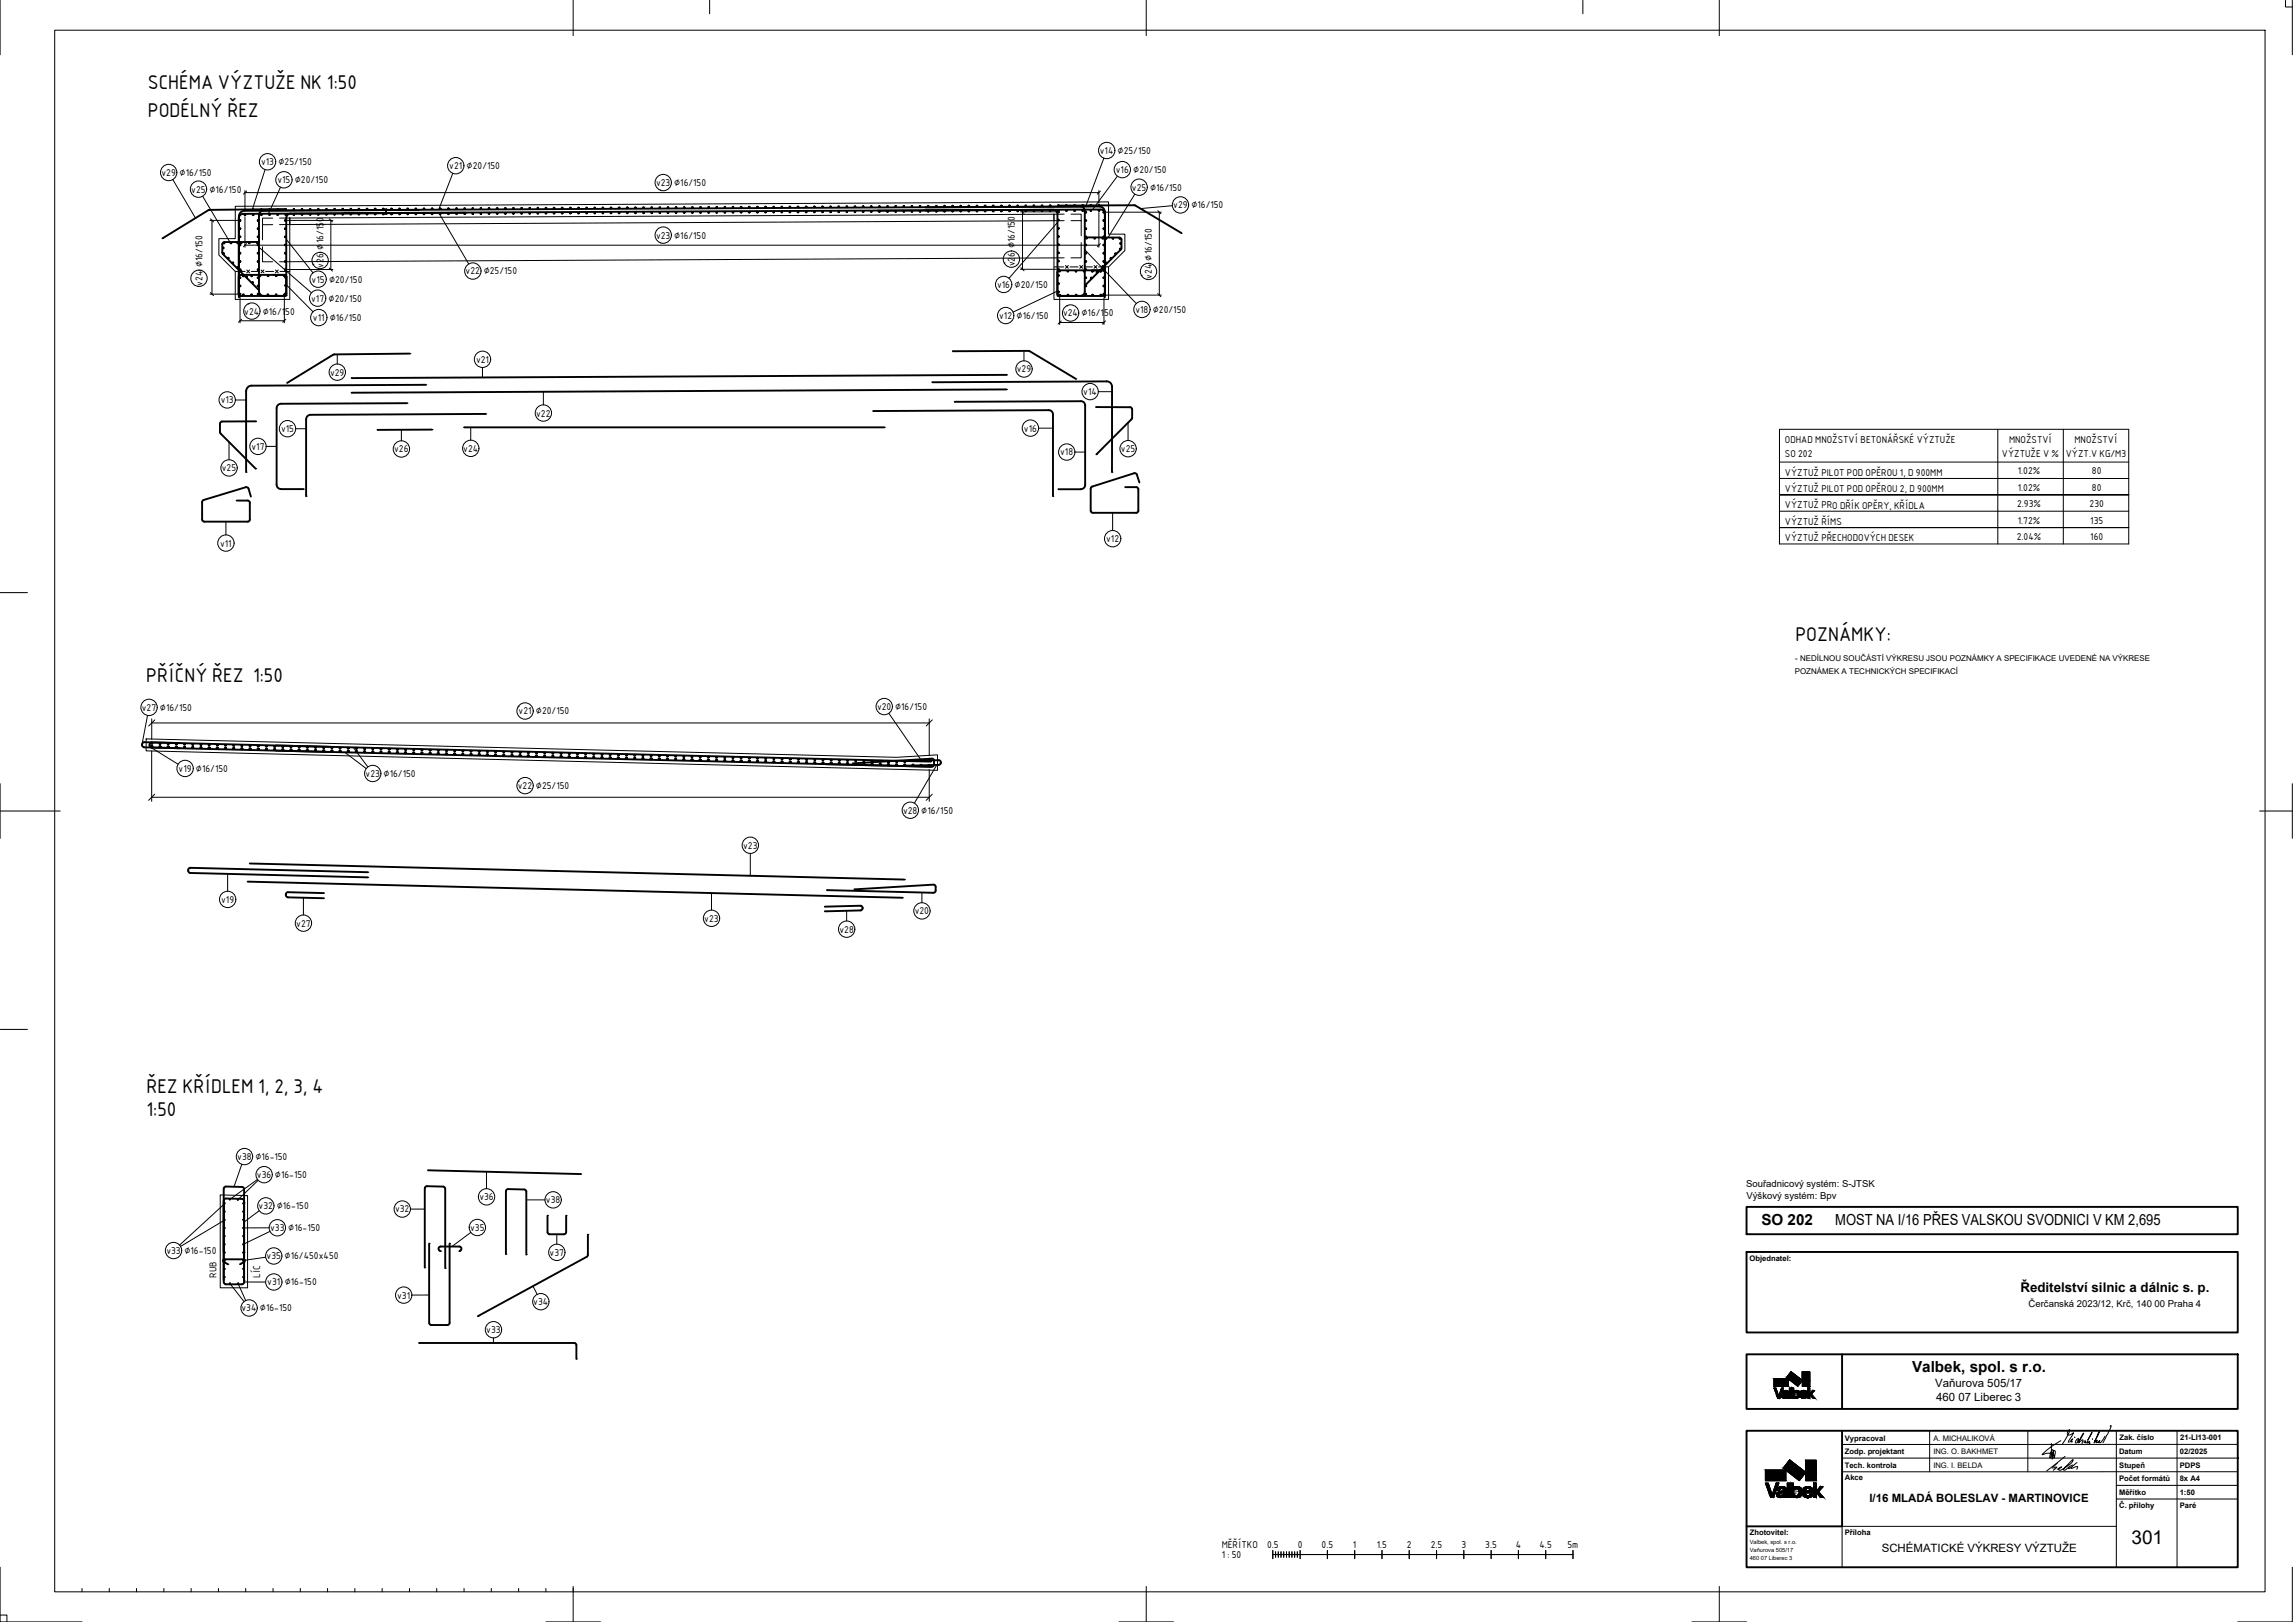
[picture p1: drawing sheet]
<svg xmlns="http://www.w3.org/2000/svg" width="841mm" height="594mm" viewBox="0 0 841 594" stroke-linecap="round" stroke-linejoin="round" font-family="sans-serif">
<defs><g id="words">
<g font-size="7">
<text x="54.2" y="32.5">SCHÉMA VÝZTUŽE NK 1:50</text>
<text x="54.2" y="42.9">PODÉLNÝ ŘEZ</text>
<text x="657.9" y="234.8">POZNÁMKY:</text>
<text x="53.6" y="249.9">PŘÍČNÝ ŘEZ 1:50</text>
<text x="53.7" y="400.3">ŘEZ KŘÍDLEM 1, 2, 3, 4</text>
<text x="53.7" y="408.6">1:50</text>
<text x="781.1" y="565.7">301</text>
</g>
<g font-size="5.6">
<text x="645.5" y="448.7">SO 202</text>
<text x="672.5" y="448.8">MOST NA I/16 PŘES VALSKOU SVODNICI V KM 2,695</text>
<text x="700.7" y="502.4">Valbek, spol. s r.o.</text>
</g>
<text font-size="4.9" x="740.4" y="473.2">Ředitelství silnic a dálnic s. p.</text>
<g font-size="4.2">
<text x="709.2" y="508">Vaňurova 505/17</text>
<text x="709.5" y="513">460 07 Liberec 3</text>
<text x="685.1" y="550">I/16 MLADÁ BOLESLAV - MARTINOVICE</text>
<text x="689.6" y="568.4">SCHÉMATICKÉ VÝKRESY VÝZTUŽE</text>
</g>
<g font-size="3.5">
<text x="403.1" y="56.4">v14 ∅25/150</text>
<text x="59.2" y="64.4">v29 ∅16/150</text>
<text x="95.7" y="60.5">v13 ∅25/150</text>
<text x="164.6" y="61.9">v21 ∅20/150</text>
<text x="408.9" y="63.4">v16 ∅20/150</text>
<text x="70.1" y="70.5">v25 ∅16/150</text>
<text x="101.7" y="67.1">v15 ∅20/150</text>
<text x="240.4" y="68.1">v23 ∅16/150</text>
<text x="414.8" y="69.8">v25 ∅16/150</text>
<text x="430" y="76.3">v29 ∅16/150</text>
<text x="240.4" y="87.4">v23 ∅16/150</text>
<text x="118.6" y="98" transform="rotate(-90 118.6 98)">v26 ∅16/150</text>
<text x="170.6" y="100.5">v22 ∅25/150</text>
<text x="371.9" y="97.6" transform="rotate(-90 371.9 97.6)">v26 ∅16/150</text>
<text x="74.2" y="104.7" transform="rotate(-90 74.2 104.7)">v24 ∅16/150</text>
<text x="114.2" y="103.5">v15 ∅20/150</text>
<text x="365.4" y="105.4">v16 ∅20/150</text>
<text x="422.1" y="102.2" transform="rotate(-90 422.1 102.2)">v24 ∅16/150</text>
<text x="114" y="110.5">v17 ∅20/150</text>
<text x="89.5" y="115.2">v24 ∅16/150</text>
<text x="114.7" y="117.6">v11 ∅16/150</text>
<text x="366.2" y="116.8">v12 ∅16/150</text>
<text x="389.6" y="115.9">v24 ∅16/150</text>
<text x="416.1" y="114.6">v18 ∅20/150</text>
<text x="121" y="137.6">v29</text>
<text x="174.4" y="132.9">v21</text>
<text x="372.6" y="136.4">v29</text>
<text x="80.9" y="147.8">v13</text>
<text x="397" y="144.7">v14</text>
<text x="196.5" y="152.6">v22</text>
<text x="103" y="158.3">v15</text>
<text x="375.2" y="158.1">v16</text>
<text x="92.2" y="164.8">v17</text>
<text x="144.5" y="165.7">v26</text>
<text x="169.8" y="165.5">v24</text>
<text x="388.5" y="166.8">v18</text>
<text x="410.8" y="165.6">v25</text>
<text x="654.1" y="162.2">ODHAD MNOŽSTVÍ BETONÁŘSKÉ VÝZTUŽE</text>
<text x="654.1" y="167.2">SO 202</text>
<text x="733.6" y="167.4">VÝZTUŽE V %</text>
<text x="736.2" y="162.3">MNOŽSTVÍ</text>
<text x="757" y="167.4">VÝZT.V KG/M3</text>
<text x="760.2" y="162.3">MNOŽSTVÍ</text>
<text x="81.3" y="172.6">v25</text>
<text x="739.5" y="173.8">1.02%</text>
<text x="766.6" y="173.7">80</text>
<text x="654.1" y="174.2">VÝZTUŽ PILOT POD OPĚROU 1, D 900MM</text>
<text x="739.5" y="179.8">1.02%</text>
<text x="766.6" y="179.8">80</text>
<text x="654.1" y="180.2">VÝZTUŽ PILOT POD OPĚROU 2, D 900MM</text>
<text x="739.2" y="185.8">2.93%</text>
<text x="765.7" y="185.8">230</text>
<text x="654.1" y="186.2">VÝZTUŽ PRO DŘÍK OPĚRY, KŘÍDLA</text>
<text x="739.5" y="191.8">1.72%</text>
<text x="766" y="191.8">135</text>
<text x="654.1" y="192.2">VÝZTUŽ ŘÍMS</text>
<text x="739.1" y="197.8">2.04%</text>
<text x="766" y="197.8">160</text>
<text x="80.7" y="200.2">v11</text>
<text x="405.4" y="198.6">v12</text>
<text x="654.1" y="198.2">VÝZTUŽ PŘECHODOVÝCH DESEK</text>
<text x="52" y="260.3">v27 ∅16/150</text>
<text x="190" y="261.7">v21 ∅20/150</text>
<text x="321.4" y="260">v20 ∅16/150</text>
<text x="65.4" y="282.7">v19 ∅16/150</text>
<text x="134" y="284.6">v23 ∅16/150</text>
<text x="189.8" y="289">v22 ∅25/150</text>
<text x="330.9" y="298">v28 ∅16/150</text>
<text x="272.3" y="310.8">v23</text>
<text x="81" y="330.7">v19</text>
<text x="335.2" y="334.9">v20</text>
<text x="108.6" y="339.4">v27</text>
<text x="258.1" y="337.6">v23</text>
<text x="307.6" y="341.6">v28</text>
<text x="87" y="424.9">v38 ∅16-150</text>
<text x="94.1" y="431.5">v36 ∅16-150</text>
<text x="639.9" y="434.9">Souřadnicový systém: S-JTSK</text>
<text x="94.8" y="442.9">v32 ∅16-150</text>
<text x="175.7" y="439.6">v36</text>
<text x="200.1" y="440.7">v38</text>
<text x="640" y="439.1">Výškový systém: Bpv</text>
<text x="144.8" y="444.1">v32</text>
<text x="99" y="450.9">v33 ∅16-150</text>
<text x="172.3" y="450.8">v35</text>
<text x="61" y="459.3">v33 ∅16-150</text>
<text x="97.7" y="461.3">v35 ∅16/450x450</text>
<text x="201.4" y="460">v37</text>
<text x="79.3" y="468" transform="rotate(-90 79.3 468)">RUB</text>
<text x="95.3" y="468" transform="rotate(-90 95.3 468)">LÍC</text>
<text x="98" y="470.8">v31 ∅16-150</text>
<text x="145.6" y="475.6">v31</text>
<text x="195.4" y="478">v34</text>
<text x="743.4" y="478.8">Čerčanská 2023/12, Krč, 140 00 Praha 4</text>
<text x="88.5" y="480.3">v34 ∅16-150</text>
<text x="178.2" y="488.3">v33</text>
<text x="447.7" y="566.9">MĚŘÍTKO</text>
<text x="464.3" y="566.9">0.5</text>
<text x="475.6" y="566.9">0</text>
<text x="484.3" y="566.9">0.5</text>
<text x="495.8" y="566.9">1</text>
<text x="504.5" y="566.9">1.5</text>
<text x="515.6" y="566.9">2</text>
<text x="524.3" y="566.9">2.5</text>
<text x="535.6" y="566.9">3</text>
<text x="544.3" y="566.9">3.5</text>
<text x="555.4" y="566.9">4</text>
<text x="564.2" y="566.9">4.5</text>
<text x="574.4" y="566.9">5m</text>
<text x="447.7" y="570.6">1 : 50</text>
</g>
<g font-size="2.9">
<text x="657.9" y="242.2">- NEDÍLNOU SOUČÁSTÍ VÝKRESU JSOU POZNÁMKY A SPECIFIKACE UVEDENÉ NA VÝKRESE</text>
<text x="657.7" y="247">POZNÁMEK A TECHNICKÝCH SPECIFIKACÍ</text>
</g>
<g font-size="2.8">
<text x="641.1" y="461.7">Objednatel:</text>
<text x="676.1" y="527.6">Vypracoval</text>
<text x="708.5" y="527.7">A. MICHALIKOVÁ</text>
<text x="776.7" y="527.6">Zak. číslo</text>
<text x="798.9" y="527.6">21-LI13-001</text>
<text x="676" y="532.6">Zodp. projektant</text>
<text x="708.5" y="532.6">ING. O. BAKHMET</text>
<text x="776.5" y="532.6">Datum</text>
<text x="798.9" y="532.5">02/2025</text>
<text x="676" y="537.6">Tech. kontrola</text>
<text x="708.5" y="537.6">ING. I. BELDA</text>
<text x="776.6" y="537.6">Stupeň</text>
<text x="798.8" y="537.6">PDPS</text>
<text x="676.1" y="542.2">Akce</text>
<text x="776.5" y="542.6">Počet formátů</text>
<text x="798.8" y="542.6">8x A4</text>
<text x="776.5" y="547.6">Měřítko</text>
<text x="798.8" y="547.6">1:50</text>
<text x="776.6" y="552.2">Č. přílohy</text>
<text x="798.8" y="552.2">Paré</text>
<text x="641.2" y="562.2">Zhotovitel:</text>
<text x="676" y="562.2">Příloha</text>
</g>
<g font-size="2.1">
<text x="641.2" y="565.5">Valbek, spol. s r.o.</text>
<text x="641.2" y="568.5">Vaňurova 505/17</text>
<text x="641.2" y="571.5">460 07 Liberec 3</text>
</g>
</g></defs>
<g fill="#fff" stroke="#fff" stroke-width=".37">
<path d="M657.9 227.3v8l35-8zM657.9 235.3l35-8v8z"/>
<path d="M54.2 25v18.4l76.6-18.4zM54.2 43.4l76.6-18.4v18.4z"/>
<path d="M53.6 242.4v8l50.1-8zM53.6 250.4l50.1-8v8z"/>
<path d="M53.7 392.8v16.3l64.8-16.3zM53.7 409.1l64.8-16.3v16.3z"/>
<path d="M91.6 463.3v4.7h4zM91.6 463.3h4v4.7z"/>
<path d="M76.6 462v6h3zM76.6 462h3v6z"/>
</g>
<g fill="none" stroke="#000" stroke-width=".37">
<path d="M0 .1v20M20 11.1h810.1v571.9h-810.1zM210 .1v13M260.1 .1v5M420.1 .1v13M580.1 .1v5M630 .1v13M837.5 .1v2.5h2.5M840 .1v20M404.5 57.9l-6.7 17.8M63.3 65.8l8.2 13.9M74.3 71.9l9.9 16.7"/>
<path d="M89.8 69.8v6.2M89.8 79.4v11.2M89.8 70.5h312.9M90.3 70l-1.1 1.1M97.1 62.1l-4.8 15.1M99.9 79.9h-3.7v2.4M102.8 68.6l-4.4 9.7M142.7 76.9h.1M160.8 77.9l11 18.8M165.9 63.5l-5.1 13.3M241.9 69.7h.1M374 77.6h13.1"/>
<path d="M374.1 77l1.2 1.2M374.7 77.6v21M386.2 78.5v2.3h3.8M386.2 78.5v31.2h20v-11.9l6-6v-6h-6v-11.9l-320 1.7v11.8h-6v6l6 6v10.3h20v-29.8v2.3l-3.8 .1M386.2 78.5l-283.8 1.4M390 78.4l-3.8 .1M392.5 78.4h3.7v2.4M402.7 69.8v4.7M402.7 77.9v12.7M403.2 70l-1.1 1.1M405.2 77.7h20.4M409.5 64.5l-9.1 12.3"/>
<path d="M415.9 71.1l-9.8 15.9M424.3 77.2l1.1 1.1M424.8 77.7v30.4M429.6 75.3l-11.8 1.1M73.6 99h.1M76.9 80.7h10.3M77.1 80.2l1.2 1.1M77.7 80.7v27M86.2 99.4h3.6M89.8 89.8h312.9M90.3 89.3l-1.1 1.1M90.4 98.9l.6 .5 .5-.5"/>
<path d="M90.4 99.9l.6-.5 .5 .5M92.1 99.4h3M95 90.6l19.1 16.6M95.7 98.9l.5 .5 .5-.5M95.7 99.9l.5-.5 .5 .5M96.2 90.4v5.5h3.7M97.3 99.4h3M99.9 82.3h-3.7v5.6M100.9 98.9l.6 .5 .5-.5M100.9 99.9l.6-.5 .5 .5M102.6 99.4h3.6M104.9 87.7l9.8 12.2"/>
<path d="M105.3 80.7h16.7M105.3 98.7h16.7M114.7 96.8h.1M120.7 80.2l1.1 1.1M120.7 98.2l1.1 1.1M121.2 80.7v18M242.1 89h.1M368 96.3h.1M374 98.6h13.1M374.1 98.1l1.2 1.1M386.2 80.8l-280 1.4M386.2 97.8h3.6"/>
<path d="M387.5 81.4l-17.7 20.5M390 94.4l-287.6 1.5M390.4 97.2l.6 .6 .5-.6M390.4 98.3l.6-.5 .5 .5M392.1 97.8h3M392.5 80.8h3.7v5.6M395.7 97.2l.5 .6 .5-.6M395.7 98.3l.5-.5 .5 .5M396.2 88.9v5.5h-3.7M397.3 97.8h3M397.5 91.4l18.9 19.8M400.9 97.2l.6 .6 .5-.6"/>
<path d="M400.9 98.3l.6-.5 .5 .5M402.6 97.8h3.6M403.2 89.3l-1.1 1.1M433 85.4h.1M76.9 107.7h10.3M77.1 107.2l1.2 1.1M87.6 108.9h-.1M88 108.5v9.7M88 117.5h16.2M88.5 116.9l-1.1 1.1M90.9 111.3h.1M104.2 108.7v9.5"/>
<path d="M104.8 116.9l-1.2 1.1M105.1 104.5l9.6 9.7M387.5 106.6l-16.3 7.7M387.7 108.4h.1M388.3 108.8v10.1M388.3 118.1h16.3M388.9 117.6l-1.1 1.1M390.9 112h.1M404.1 108.1h21.5M404.6 109.1v9.8M404.9 108.9h.1M405.1 117.6l-1.1 1.1"/>
<path d="M418.2 100.8h.1M424.3 107.5l1.1 1.1M123.6 129.7v3.6M176.8 134.6v3.5M375.2 128.5v3.7M86.3 146.5h3.7M93.8 154.3h.1M105.2 140.2h.1M108.4 157h3.7M138.3 157.5h.1M147.1 157.6v3.9M172.5 156.4v4.8"/>
<path d="M199.1 143.5v4.8M380.6 156.8h5.3M402.5 143.5h5.2M413.4 154.8v6.5M652.1 157.2h128v42h-128zM732.1 157.2v42M756.1 157.2v42M83.9 161.8v6.6M97.5 163.5h3.8M387.9 179.2h.1M393.9 165.6h3.7M652.1 175.2l128 .1"/>
<path d="M652.1 169.2h128M82.8 191.1v4.8M407.7 187.8v6.5M652.1 193.2h128M652.1 187.2h128M780.1 181.2h-128h128M0 217.1h10.1M189.9 258.9h.1M53.6 270.6l274.9 6.8 15.1-.9v5.6l-290-7.1zM54.1 262.1l-1.9 9.8M55.2 273.7l10.1 6.2M55.6 275v18.5"/>
<path d="M55.6 263.3v7.5M55.6 264.8h284.9M56.7 263.7l-2.2 2.2M126.3 275.5l7.9 6M129.5 273.7l5.3 7.2M325.7 261.3l11.7 16.8M340.5 263.3v13.5M341.7 263.7l-2.3 2.2M0 297h22.1M0 287.1v20M55.6 292h284.9M56.7 290.9l-2.2 2.2"/>
<path d="M189.9 286.2h.1M340.5 281.8v11.7M341.7 290.9l-2.3 2.2M343.2 280.4l-8.1 13.8M828 297h12M840 287.1v20M275 312.6v8.3M83.4 320.2v6.2M111.2 328.9v6.2M260.7 327.1v6.2M310.3 333.6v3.7M337.8 326.9v3.7"/>
<path d="M0 377h10.1M80.7 437.7l10 .2v33.8h-10zM88.6 426.5l-2.9 8.2M94.3 432l-10.1 7.3M94.6 432.3l-7.4 7.1M178.3 429.2v6.2M192.9 439.5h6.8M82.3 446.9l-16.1 9.6M82.3 440.9l-16.5 15.1M95 443.5l-5.5 4.1M98.6 449.7h-9.5M98.9 451l-9.8 4.8"/>
<path d="M150.4 442.8h5.3M172.5 451.4l-6.9 5.2M204 452.1v3.6M84.2 470.1l5.2 6.6M87.2 470.1l2.8 6.2M89.5 469.6h7.8M97.3 460.5l-7.5 1.1M157.3 474.3h-6.4M195.4 471.2l1.4 2.9M180.8 490v2M650.1 505.1h5.2v2.6h-5.2zM650.1 508.4h.7l1 3 1.1-3h.7l-1.4 3.7h-.8z"/>
<path d="M650.1 507.7v-2.6h5.2v2.6M653.2 510.2a1.15 1.15 0 0 1 1.1-.9 1.15 1.15 0 0 1 1.1 1l.1 1.8h-.6v-.4M653.2 510.2h.6l.3-.4a.53 .53 0 0 1 .5 0 .53 .53 0 0 1 .2 .6l.1 .4M653.2 510.8l1.6-.4 .1 .4-1.2 .4a.54 .54 0 0 0 .4 .5 .54 .54 0 0 0 .6-.3 .59 .59 0 0 1-.2 .7 .59 .59 0 0 1-.7 0 .76 .76 0 0 1-.7-.4 .76 .76 0 0 1 .1-.9zM653.3 509.7a1.18 1.18 0 0 1 1.3-.4 1.18 1.18 0 0 1 .8 1l.1 1.8h-.6l-.2-.7 .1-1a.55 .55 0 0 0-.2-.6 .55 .55 0 0 0-.7 .1l-.1 .3h-.6zM654.7 504.5l1.6-2.1 4.2 3.2-1.7 2.1M654.8 510.4l-1.2 .2a.87 .87 0 0 0-.3 1.3 .87 .87 0 0 0 1.3 .1l.3-.3v-.9M654.9 510.8l-1.2 .4a.54 .54 0 0 0 .4 .5 .54 .54 0 0 0 .6-.3M655.7 508.4h.7v3.7h-.7zM656.3 502.4l4.2 3.2-1.7 2.1-4.1-3.2zM656.7 508.4h.6l.2 1.6-.2 2.1h-.6zM657.3 509.7v-1.3h-.6v3.7h.6v-.4"/>
<path d="M657.3 509.7l.2 .3a.83 .83 0 0 1 1.1 .2 .83 .83 0 0 1 0 1.1 .83 .83 0 0 1-1.1 .1M657.3 509.7a1.31 1.31 0 0 1 1.8 .1 1.31 1.31 0 0 1 0 1.8 1.31 1.31 0 0 1-1.8 .1M657.4 509.6a1.32 1.32 0 0 1 1.8 .2 1.32 1.32 0 0 1-.1 1.8 1.32 1.32 0 0 1-1.8 .1l.2-.3a.83 .83 0 0 0 1.1-.1 .83 .83 0 0 0 0-1.1 .83 .83 0 0 0-1.1-.2zM657.5 511.4l-.2 .3M657.5 510l-.2 .7 .2 .7M660 509.7a1.34 1.34 0 0 1 2.3 .6l-.6 .1a.71 .71 0 0 0-.7-.7 .71 .71 0 0 0-.7 .7v.5a.77 .77 0 0 0 .5 .7 .77 .77 0 0 0 .9-.3h.6a1.43 1.43 0 0 1-2.1 .6 1.43 1.43 0 0 1-.2-2.2zM660.3 510.4l2-.1v.5l-2 .1zM660.3 510.4a.71 .71 0 0 1 .7-.7 .71 .71 0 0 1 .7 .7M660.3 510.4v.5M660.5 502.5h2.7v5.2h-2.7zM660.5 505.6h.1M660.5 505.6v-3.1h2.7v5.2h-2.7"/>
<path d="M662.3 510.3v.6h-2a.77 .77 0 0 0 .5 .7 .77 .77 0 0 0 .9-.3h.6a1.38 1.38 0 0 1-2.1 .6 1.38 1.38 0 0 1 0-2.2 1.38 1.38 0 0 1 2.1 .6l-2 .1M662.6 508.4h.6v2.1l.9-1.1h.8l-1.1 1.2 1.2 1.5h-.8l-1-1.4v1.4h-.6zM647 538.5h7.4v3.8h-7.4zM653.5 537.7l2.3-3 5.9 4.6-2.3 3M655.8 534.7l5.9 4.6-2.3 3-5.9-4.6zM661.7 534.9h3.9v7.4h-3.9zM675 534h145M707.1 524.1v15M743.1 524.1v15M752.6 537.8l.6-.4h.5l-1.3 1.1M754 535.8l-2 1.9M755.2 527.7a20.6 20.6 0 0 0-6.8 5.1h.1a3.7 3.7 0 0 1 4.3 .3v.9l.4-2.2-.2-.5a1.54 1.54 0 0 0-.9 1.9l-.1 1.2 .4-.8-.2-2.6a3.8 3.8 0 0 0-1 2.9h.3l.2-1.2 .1-4"/>
<path d="M756.8 533.4l-6.8 5.3M758.4 524.3l-2.6 4.5M758.4 523.6a1.33 1.33 0 0 0-.6 2l.8-.1 1.3-.7-1.8 2.9-.1 .6M759.2 537.3l-1.2 .6 .2-.4M759.5 528l-.5 .1 .6-1.1-1.2 1.2M759.6 536.6l-2.8 1.8h-.6l.6-1 1.9-2 1-.8v.3a3.9 3.9 0 0 1-2.2 2.1l-2.5 1.5a.5 .5 0 0 1-.7-.5 .5 .5 0 0 1 .6-.5l.6-.2-1 .7-.6 .1M761.2 535.8l-2.2 1.9 1-.2a.89 .89 0 0 1 1.4-.2l-.4 .8M761.3 527.9l.4-1-.8 .6a.5 .5 0 0 0-.4 .5 .5 .5 0 0 0 .5 .5l1-.8 1.6-2.8-1.5 2.4-.3 1.2 .6-.6a.47 .47 0 0 1 .4-.5 .47 .47 0 0 1 .5 .2l-.3 1.3M764.2 528.3a.34 .34 0 0 0 0-.5 .34 .34 0 0 0-.5 .1 .34 .34 0 0 0 .3 .5l.3-.2v.2h.2M765.1 527.3l1.6-2.7-1.9 4 1-.7-.3 .8 .5-.2M771.4 526l-.8 1.3a1.07 1.07 0 0 1-1.6 .9l.5-.5-1.3 .7 .4-.7a.97 .97 0 0 0-1.2 .8l2-4.2-.6 1.5-1.3 2M773.3 522.3l.4-.1-3 6.2"/>
<path d="M775.5 524v50M797.8 524v50M820 539l-145 .1M820 529l-145 .1M647 543.2h1l1.4 4.2 1.5-4.2h1l-2 5.2h-1zM647 542.3v-3.8h7.4v3.8M651.3 545.8a1.63 1.63 0 0 1 1.7-1.3 1.63 1.63 0 0 1 1.6 1.4l.1 2.5h-.9v-.5M651.3 545.8h.9a.76 .76 0 0 1 .7-.6 .76 .76 0 0 1 .8 .6v.9M651.4 546.7l2.3-.6v.6l-1.1 .2a.51 .51 0 0 0-.5 .5 .51 .51 0 0 0 .5 .5l.9-.3 .3 .3a1.37 1.37 0 0 1-1.7 .7 1.37 1.37 0 0 1-.8-1.7zM651.7 545a1.66 1.66 0 0 1 1.7-.5 1.66 1.66 0 0 1 1.2 1.4l.1 2.5h-.9l-.3-.8 .2-1.5a.79 .79 0 0 0-.5-.9 .79 .79 0 0 0-.9 .3l-.1 .3h-.9zM653.7 546.7l-1.1 .2a.51 .51 0 0 0-.5 .5 .51 .51 0 0 0 .5 .5l.9-.3M653.7 546.1l-1.8 .3a1.17 1.17 0 0 0-.6 1.6 1.17 1.17 0 0 0 1.6 .5l.9-.6-.3-.3 .2-.9"/>
<path d="M655 543.2h.9v5.2h-.9zM656.3 543.2h.9v1.9l.3 .5-.3 .7 .3 1.1-.3 1h-.9zM657.2 545.1v-1.9h-.9v5.2h.9v-.5M657.2 545.1l.3 .5a1.17 1.17 0 0 1 1.6 .1 1.17 1.17 0 0 1 0 1.6 1.17 1.17 0 0 1-1.6 .1M657.2 545.1a1.88 1.88 0 0 1 2.6-.1 1.88 1.88 0 0 1 .2 2.6 1.72 1.72 0 0 1-2.8 .3M657.3 545a1.89 1.89 0 0 1 2.5 .3 1.89 1.89 0 0 1 0 2.5 1.89 1.89 0 0 1-2.5 .2l.2-.6a1.17 1.17 0 0 0 1.6-.1 1.17 1.17 0 0 0 0-1.6 1.17 1.17 0 0 0-1.6-.1zM657.5 547.4l-.3 .5M657.5 545.6l-.3 .9 .3 .9M661 545.1a1.9 1.9 0 0 1 3.3 .8l-.8 .2a1.01 1.01 0 0 0-1-.9 1.01 1.01 0 0 0-1 .9l-.1 .6a1.1 1.1 0 0 0 .8 1.1 1.1 1.1 0 0 0 1.2-.5h.9a2.02 2.02 0 0 1-3 .9 2.02 2.02 0 0 1-.3-3.1zM661.5 546.1l2.8-.2 .1 .8h-3zM661.5 546.1a1.01 1.01 0 0 1 1-.9 1.01 1.01 0 0 1 1 .9M661.5 546.1l-.1 .6"/>
<path d="M664.3 545.9l.1 .8h-3a1.1 1.1 0 0 0 .8 1.1 1.1 1.1 0 0 0 1.2-.5h.9a1.96 1.96 0 0 1-3 .9 1.96 1.96 0 0 1-.1-3.1 1.96 1.96 0 0 1 3 .6l.1 .2-.8 .2h-2M664.7 543.2h.9v3.1l1.3-1.7h1.1l-1.6 1.7 1.8 2.1h-1.2l-1.4-1.8v1.8h-.9zM775.5 559h-100.5v15M775.5 544h44.5M775.5 549h44.5M0 574v20h30.1M466.4 569.4h110M466.4 567.9v3M467.4 568.4v2M468.4 568.4v2M469.4 568.4v2M470.4 568.4v2"/>
<path d="M471.4 568.4v2M472.4 568.4v2M473.4 568.4v2M474.4 568.4v2M475.4 568.4v2M476.4 567.9v3M486.4 567.9v3M496.4 567.9v3M506.4 567.9v3M516.4 567.9v3M526.4 567.9v3M536.4 567.9v3"/>
<path d="M546.4 567.9v3M556.4 567.9v3M566.4 567.9v3M576.4 567.9v3M840 574v20h-20M0 591.5h2.5v2.5M30.1 581.8v1.2M40 581.8v1.2M50 581.8v1.2M60 581.8v1.2M70 581.8v1.2M80.1 581.8v1.2"/>
<path d="M90 581.8v1.2M100.1 581.8v1.2M110 581.8v1.2M120 581.8v1.2M130 581.8v1.2M140 581.8v1.2M150.1 581.8v1.2M160 581.8v1.2M170.1 581.8v1.2M180 581.8v1.2M190.1 581.8v1.2M200 581.8v1.2"/>
<path d="M200 594h20M210 581v13M410 594h20M420.1 581v13M620 594h20M630 581v13"/>
<circle cx="98.1" cy="59.2" r="3"/>
<circle cx="405.6" cy="55.1" r="3"/>
<circle cx="61.8" cy="63.2" r="3"/>
<circle cx="72.7" cy="69.3" r="3"/>
<circle cx="104" cy="65.9" r="3"/>
<circle cx="167" cy="60.7" r="3"/>
<circle cx="243" cy="66.9" r="3"/>
<circle cx="411.3" cy="62.1" r="3"/>
<circle cx="417.4" cy="68.6" r="3"/>
<circle cx="432.6" cy="75.1" r="3"/>
<circle cx="117.3" cy="95.4" r="3"/>
<circle cx="173.3" cy="99.3" r="3"/>
<circle cx="243" cy="86.1" r="3"/>
<circle cx="370.6" cy="94.9" r="3"/>
<circle cx="420.9" cy="99.4" r="3"/>
<circle cx="72.9" cy="101.9" r="3"/>
<circle cx="92.3" cy="113.9" r="3"/>
<circle cx="116.4" cy="109.2" r="3"/>
<circle cx="116.6" cy="102.3" r="3"/>
<circle cx="116.8" cy="116.3" r="3"/>
<circle cx="367.8" cy="104.2" r="3"/>
<circle cx="368.5" cy="115.6" r="3"/>
<circle cx="392.3" cy="114.6" r="3"/>
<circle cx="418.5" cy="113.3" r="3"/>
<circle cx="123.6" cy="136.3" r="3"/>
<circle cx="176.8" cy="131.6" r="3"/>
<circle cx="375.3" cy="135.2" r="3"/>
<circle cx="83.3" cy="146.5" r="3"/>
<circle cx="105.4" cy="157" r="3"/>
<circle cx="199.1" cy="151.3" r="3"/>
<circle cx="377.6" cy="156.8" r="3"/>
<circle cx="399.5" cy="143.4" r="3"/>
<circle cx="83.9" cy="171.4" r="3"/>
<circle cx="94.5" cy="163.5" r="3"/>
<circle cx="147.1" cy="164.4" r="3"/>
<circle cx="172.5" cy="164.2" r="3"/>
<circle cx="390.9" cy="165.6" r="3"/>
<circle cx="413.4" cy="164.3" r="3"/>
<circle cx="82.8" cy="198.9" r="3"/>
<circle cx="407.7" cy="197.3" r="3"/>
<circle cx="54.6" cy="259.1" r="3"/>
<circle cx="324" cy="258.8" r="3"/>
<circle cx="192.4" cy="260.4" r="3"/>
<circle cx="67.8" cy="281.5" r="3"/>
<circle cx="136.6" cy="283.3" r="3"/>
<circle cx="192.4" cy="287.7" r="3"/>
<circle cx="333.6" cy="296.8" r="3"/>
<circle cx="275" cy="309.6" r="3"/>
<circle cx="83.4" cy="329.4" r="3"/>
<circle cx="111.2" cy="338.1" r="3"/>
<circle cx="260.7" cy="336.3" r="3"/>
<circle cx="337.9" cy="333.6" r="3"/>
<circle cx="310.3" cy="340.3" r="3"/>
<circle cx="89.6" cy="423.6" r="3"/>
<circle cx="96.8" cy="430.2" r="3"/>
<circle cx="178.3" cy="438.4" r="3"/>
<circle cx="202.7" cy="439.5" r="3"/>
<circle cx="63.6" cy="458" r="3"/>
<circle cx="97.4" cy="441.7" r="3"/>
<circle cx="101.6" cy="449.7" r="3"/>
<circle cx="147.4" cy="442.8" r="3"/>
<circle cx="174.9" cy="449.6" r="3"/>
<circle cx="204.1" cy="458.7" r="3"/>
<circle cx="91.3" cy="479.1" r="3"/>
<circle cx="100.3" cy="460" r="3"/>
<circle cx="100.3" cy="469.5" r="3"/>
<circle cx="147.9" cy="474.3" r="3"/>
<circle cx="198.2" cy="476.8" r="3"/>
<circle cx="180.8" cy="487" r="3"/>
<circle cx="760.3" cy="526.4" r=".05"/>
<circle cx="766.8" cy="527.1" r=".05"/>
</g>
<g fill="none" stroke="#000" stroke-width=".7">
<path d="M89.1 78.3a1.6 1.6 0 0 0-1.6 1.6v28.3M89.6 77.2l-1.5 .6-.5 1.4-.1 29.7M96.5 77.1a1.6 1.6 0 0 0-1.6 1.6v28.1a1.6 1.6 0 0 0 1.6 1.5M104.5 76.6l-27.9 .3-17.1 10.4M106.5 78.2a1.6 1.6 0 0 0-1.6 1.6v28.4M126.2 77l269.7-1.4a1.6 1.6 0 0 1 1.6 1.6v29.6a1.6 1.6 0 0 1-1.6 1.5M141.5 76.6v1.8M153.4 76.9l-63.9 .3M339.1 76l63.8-.4a2 2 0 0 1 2 2M366.2 76.9l-277.1 1.4M385.9 76.8a1.6 1.6 0 0 1 1.6 1.6v29.9M403.3 76.7l-81.7 .5"/>
<path d="M403.3 76.7a1.6 1.6 0 0 1 1.6 1.6v29.9M404.9 77.7v31.2M416.1 75.3h-28.2M416.1 75.3l16.9 10.1M81.5 89.5v3l.2 .6 12.9 12.9M94.7 88.6l-12.4 .1-.6 .2-.2 .6M387.5 99.8v7.8M397.7 86.9l12.5 .1 .5 .2 .3 .6M404.2 99h-15.9l-.6 .2-.2 .6M404.2 99l.5 .2 .3 .6M411 87.8v3.1l-.3 .5-12.9 12.9M87.5 107.6l.2 .6 .6 .2"/>
<path d="M88.3 100.7h15.9l.5 .2 .2 .6M88.3 100.7l-.6 .2-.2 .6M104.7 108.4h-16.4M104.9 107.6l-.2 .6-.5 .2M387.5 107.6l.2 .6 .6 .2M387.7 108.4h16.5M405 107.6l-.3 .6-.5 .2M122.1 129.9l-16.9 10.3M150.2 129.5l-28.1 .4M368.9 137.3l-240.1 1.2M377.3 128.6h-28.1M377.3 128.6l17 10.2"/>
<path d="M80.8 158.8l12.9 12.9M90.2 143.2v29.7M93.9 154.3l-12.8 .1-.5 .8v3l.3 .6M149.2 147.7l-46.2 .2a1.6 1.6 0 0 0-1.6 1.6v28a1.6 1.6 0 0 0 1.6 1.6h8.2M156 140.9l-63.8 .3-1.4 .6-.6 1.4M158.3 157.3l-20 .2M170.1 156.5h154M178 151.6l-64.2 .3a1.6 1.6 0 0 0-1.6 1.6v28.3M341.7 140l63.8-.3a2 2 0 0 1 2 2M349.9 147.2l46.2-.3a1.6 1.6 0 0 1 1.6 1.6v29.1a1.56 1.56 0 0 1-1.6 1.6h-8.2M368.9 142.6l-240.1 1.2M384.3 150.2l-64.3 .4"/>
<path d="M384.3 150.2a1.6 1.6 0 0 1 1.6 1.6v29.9M401.7 149.1h12.4l.6 .3 .2 .5M407.5 141.7v31.2M414.9 149.9v3.1l-.2 .5-12.9 12.9M399.7 179v8l.5 .8h16.2l.5-.2 .3-.6M412.3 178.4h4.1l.5 .3 .3 .5M416.6 173.9l1 2.8M416.6 173.8l-.4-.4-.6-.1-15.4 4.9-.5 .8M417.2 179.2v7.8M74.1 183.9v6.4M86.7 183.3h4.1l.7 .5 .1 6.5-.5 .7-16.2 .1-.6-.3-.2-.5M91.9 181.9l-1-3.2-.8-.3-15.5 4.7-.5 .8"/>
<path d="M65.9 272.2l-13-.4a.94 .94 0 0 0-.9 1 .94 .94 0 0 0 .8 .9l67.8 1.7M101.1 273l239.9 5.9M101.1 274.9l239.9 5.9M120.6 273.5l-65-1.6a.94 .94 0 0 0-.8 .9 .94 .94 0 0 0 .8 1M302.5 279.9l39 .9M342.3 278.7v1.3M342.3 278.6l-.2-.5-.6-.3-29 1.8M344 278.4l-13.1 .4M344 278.4a.85 .85 0 0 1 .8 .9 .85 .85 0 0 1-.8 .8l-13.1 .4M342.3 280l-.2 .6-.6 .2M91.5 316.3l239.9 5.8M134.8 319.5l-65-1.6a.95 .95 0 0 0-.9 .9 .95 .95 0 0 0 .9 .9l65 1.6"/>
<path d="M90.8 322.9l239.9 5.9M105.5 328.7l13.1 .3M118.6 327.1l-13-.3a.94 .94 0 0 0-.9 .9 .94 .94 0 0 0 .8 .9M302.3 332.1l13-.4a.86 .86 0 0 1 .8 .9 .86 .86 0 0 1-.8 .9l-13 .3M313.1 325.7l28.9-1.7 .6 .2 .3 .6v1.6l-.8 .6-39.1-1M82 439.8l.2-.6 .6-.2 5.9 .1 .5 .3 .3 .5M89.5 435.5v34.1M89.5 435.5l-.3-.5-.5-.3-5.9-.1-.6 .2-.2 .6v34.2l.2 .5 .6 .3M156.8 428.6l56 1.4M185.4 436.3v23M185.4 436.3l.3-.6 .5-.2 5.9 .2 .7 .5 .1 23.3M157.3 455.5v29l.2 .6 .6 .2"/>
<path d="M161.4 458.3a.85 .85 0 0 1-.7-.9 .85 .85 0 0 1 .8-.8h6.8a.85 .85 0 0 1 .8 .8 .85 .85 0 0 1-.8 .9M164.8 455.5l-.1 29.3-.7 .5h-5.9M200.6 445.2v6.1l.3 .5 .5 .3h5.3l.5-.3 .3-.5v-6.1M215.4 452.2v7.4l-.4 .7M640 442h180v10h-180zM640 458.5h180v29.5h-180zM82 462.2l1.5 .8M82.2 461.2h7M82.2 461.2l-.5 .4 .3 .5M82.8 470.4h5.9M89.2 461.2l.5 .4-.2 .5M89.5 469.6l-.3 .5-.5 .3"/>
<path d="M89.5 462.2l-1.5 .8M155.7 464.3v-29.3l.8-.5 5.9 .1 .5 .2 .3 .6v29.1M215 460.3l-39.9 21.8M153.6 491.9h56.8l.6 .2 .2 .6v5M640 496h180v20h-180zM675 496v20M640 524h180v50h-180zM675 524v35h-35"/>
<circle cx="89.8" cy="76.8" r=".16"/>
<circle cx="89.8" cy="78.7" r=".16"/>
<circle cx="92.8" cy="76.8" r=".16"/>
<circle cx="92.8" cy="78.7" r=".16"/>
<circle cx="95.7" cy="76.8" r=".16"/>
<circle cx="95.7" cy="78.6" r=".16"/>
<circle cx="98.7" cy="76.7" r=".16"/>
<circle cx="98.7" cy="78.6" r=".16"/>
<circle cx="101.7" cy="76.7" r=".16"/>
<circle cx="101.7" cy="78.6" r=".16"/>
<circle cx="104.7" cy="76.7" r=".16"/>
<circle cx="104.7" cy="78.6" r=".16"/>
<circle cx="107.7" cy="78.6" r=".16"/>
<circle cx="107.7" cy="76.7" r=".16"/>
<circle cx="110.6" cy="76.7" r=".16"/>
<circle cx="110.6" cy="78.6" r=".16"/>
<circle cx="113.6" cy="78.6" r=".16"/>
<circle cx="113.6" cy="76.7" r=".16"/>
<circle cx="116.6" cy="76.6" r=".16"/>
<circle cx="116.6" cy="78.5" r=".16"/>
<circle cx="119.6" cy="78.5" r=".16"/>
<circle cx="119.6" cy="76.6" r=".16"/>
<circle cx="122.6" cy="76.6" r=".16"/>
<circle cx="122.6" cy="78.5" r=".16"/>
<circle cx="125.6" cy="76.6" r=".16"/>
<circle cx="125.6" cy="78.5" r=".16"/>
<circle cx="128.5" cy="76.6" r=".16"/>
<circle cx="128.5" cy="78.5" r=".16"/>
<circle cx="131.5" cy="76.6" r=".16"/>
<circle cx="131.5" cy="78.5" r=".16"/>
<circle cx="134.5" cy="76.6" r=".16"/>
<circle cx="134.5" cy="78.4" r=".16"/>
<circle cx="137.5" cy="76.5" r=".16"/>
<circle cx="137.5" cy="78.4" r=".16"/>
<circle cx="140.5" cy="76.5" r=".16"/>
<circle cx="140.5" cy="78.4" r=".16"/>
<circle cx="143.4" cy="76.5" r=".16"/>
<circle cx="143.4" cy="78.4" r=".16"/>
<circle cx="146.4" cy="76.5" r=".16"/>
<circle cx="146.4" cy="78.4" r=".16"/>
<circle cx="149.4" cy="76.5" r=".16"/>
<circle cx="149.4" cy="78.4" r=".16"/>
<circle cx="152.4" cy="76.5" r=".16"/>
<circle cx="152.4" cy="78.4" r=".16"/>
<circle cx="155.4" cy="76.5" r=".16"/>
<circle cx="155.4" cy="78.3" r=".16"/>
<circle cx="158.3" cy="76.4" r=".16"/>
<circle cx="158.3" cy="78.3" r=".16"/>
<circle cx="161.3" cy="76.4" r=".16"/>
<circle cx="161.3" cy="78.3" r=".16"/>
<circle cx="164.3" cy="76.4" r=".16"/>
<circle cx="164.3" cy="78.3" r=".16"/>
<circle cx="167.3" cy="78.3" r=".16"/>
<circle cx="167.3" cy="76.4" r=".16"/>
<circle cx="170.3" cy="78.3" r=".16"/>
<circle cx="170.3" cy="76.4" r=".16"/>
<circle cx="173.2" cy="76.4" r=".16"/>
<circle cx="173.2" cy="78.3" r=".16"/>
<circle cx="176.2" cy="76.4" r=".16"/>
<circle cx="176.2" cy="78.2" r=".16"/>
<circle cx="179.2" cy="76.3" r=".16"/>
<circle cx="179.2" cy="78.2" r=".16"/>
<circle cx="182.2" cy="78.2" r=".16"/>
<circle cx="182.2" cy="76.3" r=".16"/>
<circle cx="185.2" cy="76.3" r=".16"/>
<circle cx="185.2" cy="78.2" r=".16"/>
<circle cx="188.1" cy="76.3" r=".16"/>
<circle cx="188.1" cy="78.2" r=".16"/>
<circle cx="191.1" cy="76.3" r=".16"/>
<circle cx="191.1" cy="78.2" r=".16"/>
<circle cx="194.1" cy="78.2" r=".16"/>
<circle cx="194.1" cy="76.3" r=".16"/>
<circle cx="197.1" cy="76.2" r=".16"/>
<circle cx="197.1" cy="78.1" r=".16"/>
<circle cx="200.1" cy="76.2" r=".16"/>
<circle cx="200.1" cy="78.1" r=".16"/>
<circle cx="203" cy="76.2" r=".16"/>
<circle cx="203" cy="78.1" r=".16"/>
<circle cx="206" cy="78.1" r=".16"/>
<circle cx="206" cy="76.2" r=".16"/>
<circle cx="209" cy="76.2" r=".16"/>
<circle cx="209" cy="78.1" r=".16"/>
<circle cx="212" cy="76.2" r=".16"/>
<circle cx="212" cy="78.1" r=".16"/>
<circle cx="215" cy="76.2" r=".16"/>
<circle cx="215" cy="78" r=".16"/>
<circle cx="217.9" cy="76.1" r=".16"/>
<circle cx="217.9" cy="78" r=".16"/>
<circle cx="220.9" cy="76.1" r=".16"/>
<circle cx="220.9" cy="78" r=".16"/>
<circle cx="223.9" cy="76.1" r=".16"/>
<circle cx="223.9" cy="78" r=".16"/>
<circle cx="226.9" cy="78" r=".16"/>
<circle cx="226.9" cy="76.1" r=".16"/>
<circle cx="229.9" cy="78" r=".16"/>
<circle cx="229.9" cy="76.1" r=".16"/>
<circle cx="232.8" cy="78" r=".16"/>
<circle cx="232.8" cy="76.1" r=".16"/>
<circle cx="235.8" cy="76.1" r=".16"/>
<circle cx="235.8" cy="77.9" r=".16"/>
<circle cx="238.8" cy="76" r=".16"/>
<circle cx="238.8" cy="77.9" r=".16"/>
<circle cx="241.8" cy="76" r=".16"/>
<circle cx="241.8" cy="77.9" r=".16"/>
<circle cx="244.8" cy="76" r=".16"/>
<circle cx="244.8" cy="77.9" r=".16"/>
<circle cx="247.7" cy="77.9" r=".16"/>
<circle cx="247.7" cy="76" r=".16"/>
<circle cx="250.7" cy="76" r=".16"/>
<circle cx="250.7" cy="77.9" r=".16"/>
<circle cx="253.7" cy="77.9" r=".16"/>
<circle cx="253.7" cy="76" r=".16"/>
<circle cx="256.7" cy="75.9" r=".16"/>
<circle cx="256.7" cy="77.8" r=".16"/>
<circle cx="259.7" cy="75.9" r=".16"/>
<circle cx="259.7" cy="77.8" r=".16"/>
<circle cx="262.6" cy="77.8" r=".16"/>
<circle cx="262.6" cy="75.9" r=".16"/>
<circle cx="265.6" cy="75.9" r=".16"/>
<circle cx="265.6" cy="77.8" r=".16"/>
<circle cx="268.6" cy="75.9" r=".16"/>
<circle cx="268.6" cy="77.8" r=".16"/>
<circle cx="271.6" cy="75.9" r=".16"/>
<circle cx="271.6" cy="77.7" r=".16"/>
<circle cx="274.5" cy="75.9" r=".16"/>
<circle cx="274.5" cy="77.7" r=".16"/>
<circle cx="277.5" cy="75.8" r=".16"/>
<circle cx="277.5" cy="77.7" r=".16"/>
<circle cx="280.5" cy="75.8" r=".16"/>
<circle cx="280.5" cy="77.7" r=".16"/>
<circle cx="283.5" cy="75.8" r=".16"/>
<circle cx="283.5" cy="77.7" r=".16"/>
<circle cx="286.5" cy="75.8" r=".16"/>
<circle cx="286.5" cy="77.7" r=".16"/>
<circle cx="289.4" cy="77.7" r=".16"/>
<circle cx="289.4" cy="75.8" r=".16"/>
<circle cx="292.4" cy="75.8" r=".16"/>
<circle cx="292.4" cy="77.7" r=".16"/>
<circle cx="295.4" cy="75.8" r=".16"/>
<circle cx="295.4" cy="77.6" r=".16"/>
<circle cx="298.4" cy="77.6" r=".16"/>
<circle cx="298.4" cy="75.7" r=".16"/>
<circle cx="301.4" cy="75.7" r=".16"/>
<circle cx="301.4" cy="77.6" r=".16"/>
<circle cx="304.3" cy="75.7" r=".16"/>
<circle cx="304.3" cy="77.6" r=".16"/>
<circle cx="307.3" cy="75.7" r=".16"/>
<circle cx="307.3" cy="77.6" r=".16"/>
<circle cx="310.3" cy="77.6" r=".16"/>
<circle cx="310.3" cy="75.7" r=".16"/>
<circle cx="313.3" cy="77.6" r=".16"/>
<circle cx="313.3" cy="75.7" r=".16"/>
<circle cx="316.3" cy="77.5" r=".16"/>
<circle cx="316.3" cy="75.7" r=".16"/>
<circle cx="319.2" cy="75.6" r=".16"/>
<circle cx="319.2" cy="77.5" r=".16"/>
<circle cx="322.2" cy="77.5" r=".16"/>
<circle cx="322.2" cy="75.6" r=".16"/>
<circle cx="325.2" cy="75.6" r=".16"/>
<circle cx="325.2" cy="77.5" r=".16"/>
<circle cx="328.2" cy="75.6" r=".16"/>
<circle cx="328.2" cy="77.5" r=".16"/>
<circle cx="331.2" cy="77.5" r=".16"/>
<circle cx="331.2" cy="75.6" r=".16"/>
<circle cx="334.1" cy="75.6" r=".16"/>
<circle cx="334.1" cy="77.5" r=".16"/>
<circle cx="337.1" cy="75.5" r=".16"/>
<circle cx="337.1" cy="77.4" r=".16"/>
<circle cx="340.1" cy="75.5" r=".16"/>
<circle cx="340.1" cy="77.4" r=".16"/>
<circle cx="343.1" cy="75.5" r=".16"/>
<circle cx="343.1" cy="77.4" r=".16"/>
<circle cx="346.1" cy="75.5" r=".16"/>
<circle cx="346.1" cy="77.4" r=".16"/>
<circle cx="349" cy="77.4" r=".16"/>
<circle cx="349" cy="75.5" r=".16"/>
<circle cx="352" cy="77.3" r=".16"/>
<circle cx="352" cy="75.5" r=".16"/>
<circle cx="355" cy="75.5" r=".16"/>
<circle cx="355" cy="77.3" r=".16"/>
<circle cx="358" cy="75.4" r=".16"/>
<circle cx="358" cy="77.3" r=".16"/>
<circle cx="361" cy="75.4" r=".16"/>
<circle cx="361" cy="77.3" r=".16"/>
<circle cx="364" cy="77.3" r=".16"/>
<circle cx="364" cy="75.4" r=".16"/>
<circle cx="366.9" cy="77.3" r=".16"/>
<circle cx="366.9" cy="75.4" r=".16"/>
<circle cx="369.9" cy="77.3" r=".16"/>
<circle cx="369.9" cy="75.4" r=".16"/>
<circle cx="372.9" cy="75.4" r=".16"/>
<circle cx="372.9" cy="77.3" r=".16"/>
<circle cx="375.9" cy="75.4" r=".16"/>
<circle cx="375.9" cy="77.2" r=".16"/>
<circle cx="378.9" cy="75.3" r=".16"/>
<circle cx="378.9" cy="77.2" r=".16"/>
<circle cx="381.8" cy="75.3" r=".16"/>
<circle cx="381.8" cy="77.2" r=".16"/>
<circle cx="384.8" cy="77.2" r=".16"/>
<circle cx="384.8" cy="75.3" r=".16"/>
<circle cx="387.8" cy="75.3" r=".16"/>
<circle cx="387.8" cy="77.2" r=".16"/>
<circle cx="387.9" cy="77.6" r=".16"/>
<circle cx="390.8" cy="75.3" r=".16"/>
<circle cx="390.8" cy="77.2" r=".16"/>
<circle cx="393.8" cy="77.2" r=".16"/>
<circle cx="393.8" cy="75.3" r=".16"/>
<circle cx="396.7" cy="77.1" r=".16"/>
<circle cx="396.7" cy="75.3" r=".16"/>
<circle cx="397.9" cy="77.7" r=".16"/>
<circle cx="399.7" cy="77.1" r=".16"/>
<circle cx="399.7" cy="75.2" r=".16"/>
<circle cx="402.7" cy="77.1" r=".16"/>
<circle cx="402.7" cy="75.2" r=".16"/>
<circle cx="404.5" cy="77.7" r=".16"/>
<circle cx="81.8" cy="90.8" r=".16"/>
<circle cx="81.9" cy="92.8" r=".16"/>
<circle cx="82.1" cy="89" r=".16"/>
<circle cx="83.6" cy="94.5" r=".16"/>
<circle cx="84.7" cy="89" r=".16"/>
<circle cx="85.3" cy="96.2" r=".16"/>
<circle cx="87" cy="97.9" r=".16"/>
<circle cx="87.2" cy="89" r=".16"/>
<circle cx="88" cy="80.7" r=".16"/>
<circle cx="88" cy="89.7" r=".16"/>
<circle cx="88" cy="95.7" r=".16"/>
<circle cx="88" cy="98.7" r=".16"/>
<circle cx="88" cy="83.7" r=".16"/>
<circle cx="88" cy="86.7" r=".16"/>
<circle cx="88" cy="92.7" r=".16"/>
<circle cx="88.3" cy="99.2" r=".16"/>
<circle cx="88.4" cy="88.9" r=".16"/>
<circle cx="91.4" cy="88.9" r=".16"/>
<circle cx="94.4" cy="88.9" r=".16"/>
<circle cx="94.6" cy="89.7" r=".16"/>
<circle cx="94.6" cy="80.7" r=".16"/>
<circle cx="94.6" cy="83.7" r=".16"/>
<circle cx="94.6" cy="95.7" r=".16"/>
<circle cx="94.6" cy="92.7" r=".16"/>
<circle cx="94.6" cy="86.7" r=".16"/>
<circle cx="94.6" cy="98.7" r=".16"/>
<circle cx="104.6" cy="98.7" r=".16"/>
<circle cx="104.6" cy="80.7" r=".16"/>
<circle cx="104.6" cy="83.7" r=".16"/>
<circle cx="104.6" cy="86.7" r=".16"/>
<circle cx="104.6" cy="95.7" r=".16"/>
<circle cx="104.6" cy="92.7" r=".16"/>
<circle cx="104.6" cy="89.7" r=".16"/>
<circle cx="387.9" cy="89.6" r=".16"/>
<circle cx="387.9" cy="83.6" r=".16"/>
<circle cx="387.9" cy="86.6" r=".16"/>
<circle cx="387.9" cy="92.6" r=".16"/>
<circle cx="387.9" cy="95.6" r=".16"/>
<circle cx="387.9" cy="80.6" r=".16"/>
<circle cx="387.9" cy="98.6" r=".16"/>
<circle cx="388.3" cy="99.3" r=".16"/>
<circle cx="391.3" cy="99.3" r=".16"/>
<circle cx="394.3" cy="99.4" r=".16"/>
<circle cx="397.3" cy="99.4" r=".16"/>
<circle cx="397.9" cy="92.7" r=".16"/>
<circle cx="397.9" cy="83.7" r=".16"/>
<circle cx="397.9" cy="95.7" r=".16"/>
<circle cx="397.9" cy="86.7" r=".16"/>
<circle cx="397.9" cy="89.7" r=".16"/>
<circle cx="397.9" cy="98.7" r=".16"/>
<circle cx="397.9" cy="80.7" r=".16"/>
<circle cx="398.1" cy="87.3" r=".16"/>
<circle cx="400.3" cy="99.4" r=".16"/>
<circle cx="401.1" cy="87.3" r=".16"/>
<circle cx="402" cy="99.7" r=".16"/>
<circle cx="403.3" cy="99.4" r=".16"/>
<circle cx="404.1" cy="87.3" r=".16"/>
<circle cx="404.1" cy="97.5" r=".16"/>
<circle cx="404.5" cy="89.7" r=".16"/>
<circle cx="404.5" cy="83.7" r=".16"/>
<circle cx="404.5" cy="86.7" r=".16"/>
<circle cx="404.5" cy="95.7" r=".16"/>
<circle cx="404.5" cy="92.7" r=".16"/>
<circle cx="404.5" cy="98.7" r=".16"/>
<circle cx="404.5" cy="80.7" r=".16"/>
<circle cx="405.3" cy="87.3" r=".16"/>
<circle cx="405.4" cy="96.3" r=".16"/>
<circle cx="407.1" cy="94.6" r=".16"/>
<circle cx="407.8" cy="87.3" r=".16"/>
<circle cx="408.8" cy="92.9" r=".16"/>
<circle cx="410.3" cy="87.3" r=".16"/>
<circle cx="410.5" cy="91.2" r=".16"/>
<circle cx="410.6" cy="89.1" r=".16"/>
<circle cx="88" cy="101.7" r=".16"/>
<circle cx="88" cy="104.7" r=".16"/>
<circle cx="88" cy="107.7" r=".16"/>
<circle cx="89.2" cy="108" r=".16"/>
<circle cx="89.2" cy="101.1" r=".16"/>
<circle cx="90.4" cy="101.3" r=".16"/>
<circle cx="92.2" cy="108" r=".16"/>
<circle cx="92.3" cy="101" r=".16"/>
<circle cx="92.6" cy="103.4" r=".16"/>
<circle cx="94.6" cy="101.7" r=".16"/>
<circle cx="94.6" cy="104.7" r=".16"/>
<circle cx="94.6" cy="107.7" r=".16"/>
<circle cx="95.2" cy="108" r=".16"/>
<circle cx="95.3" cy="101" r=".16"/>
<circle cx="98.2" cy="108" r=".16"/>
<circle cx="98.3" cy="101" r=".16"/>
<circle cx="101.2" cy="108" r=".16"/>
<circle cx="101.3" cy="101" r=".16"/>
<circle cx="104.2" cy="108" r=".16"/>
<circle cx="104.3" cy="101" r=".16"/>
<circle cx="104.6" cy="107.6" r=".16"/>
<circle cx="104.6" cy="104.6" r=".16"/>
<circle cx="104.6" cy="101.6" r=".16"/>
<circle cx="387.9" cy="103.9" r=".16"/>
<circle cx="387.9" cy="100.9" r=".16"/>
<circle cx="387.9" cy="106.9" r=".16"/>
<circle cx="388.3" cy="108.1" r=".16"/>
<circle cx="391.3" cy="108.1" r=".16"/>
<circle cx="394.3" cy="108.1" r=".16"/>
<circle cx="397.3" cy="108.1" r=".16"/>
<circle cx="397.9" cy="104.7" r=".16"/>
<circle cx="397.9" cy="107.7" r=".16"/>
<circle cx="397.9" cy="101.7" r=".16"/>
<circle cx="399.9" cy="101.8" r=".16"/>
<circle cx="400.3" cy="108.1" r=".16"/>
<circle cx="403.3" cy="108.1" r=".16"/>
<circle cx="404.5" cy="101.7" r=".16"/>
<circle cx="404.5" cy="104.7" r=".16"/>
<circle cx="404.5" cy="107.7" r=".16"/>
<circle cx="55.6" cy="272.3" r=".2"/>
<circle cx="55.6" cy="273.4" r=".24"/>
<circle cx="58.6" cy="272.4" r=".2"/>
<circle cx="58.6" cy="273.5" r=".24"/>
<circle cx="61.6" cy="273.5" r=".24"/>
<circle cx="61.6" cy="272.4" r=".2"/>
<circle cx="64.6" cy="272.5" r=".2"/>
<circle cx="64.6" cy="273.6" r=".24"/>
<circle cx="67.6" cy="272.6" r=".2"/>
<circle cx="67.6" cy="273.7" r=".24"/>
<circle cx="70.6" cy="273.8" r=".24"/>
<circle cx="70.6" cy="272.7" r=".2"/>
<circle cx="73.6" cy="273.8" r=".24"/>
<circle cx="73.6" cy="272.7" r=".2"/>
<circle cx="76.6" cy="272.8" r=".2"/>
<circle cx="76.6" cy="273.9" r=".24"/>
<circle cx="79.6" cy="272.9" r=".2"/>
<circle cx="79.6" cy="274" r=".24"/>
<circle cx="82.6" cy="274.1" r=".24"/>
<circle cx="82.6" cy="272.9" r=".2"/>
<circle cx="85.6" cy="273" r=".2"/>
<circle cx="85.6" cy="274.1" r=".24"/>
<circle cx="88.6" cy="273.1" r=".2"/>
<circle cx="88.6" cy="274.2" r=".24"/>
<circle cx="91.6" cy="274.3" r=".24"/>
<circle cx="91.6" cy="273.2" r=".2"/>
<circle cx="94.6" cy="273.2" r=".2"/>
<circle cx="94.6" cy="274.4" r=".24"/>
<circle cx="97.6" cy="273.3" r=".2"/>
<circle cx="97.6" cy="274.4" r=".24"/>
<circle cx="100.6" cy="274.5" r=".24"/>
<circle cx="100.6" cy="273.4" r=".2"/>
<circle cx="103.6" cy="273.5" r=".2"/>
<circle cx="103.6" cy="274.6" r=".24"/>
<circle cx="106.6" cy="273.5" r=".2"/>
<circle cx="106.6" cy="274.7" r=".24"/>
<circle cx="109.6" cy="274.7" r=".24"/>
<circle cx="109.6" cy="273.6" r=".2"/>
<circle cx="112.6" cy="274.8" r=".24"/>
<circle cx="112.6" cy="273.7" r=".2"/>
<circle cx="115.6" cy="273.8" r=".2"/>
<circle cx="115.6" cy="274.9" r=".24"/>
<circle cx="118.6" cy="273.8" r=".2"/>
<circle cx="118.6" cy="275" r=".24"/>
<circle cx="121.6" cy="275" r=".24"/>
<circle cx="121.6" cy="273.9" r=".2"/>
<circle cx="124.6" cy="274" r=".2"/>
<circle cx="124.6" cy="275.1" r=".24"/>
<circle cx="127.6" cy="274" r=".2"/>
<circle cx="127.6" cy="275.2" r=".24"/>
<circle cx="130.6" cy="275.2" r=".24"/>
<circle cx="130.6" cy="274.1" r=".2"/>
<circle cx="133.6" cy="274.2" r=".2"/>
<circle cx="133.6" cy="275.3" r=".24"/>
<circle cx="136.6" cy="274.3" r=".2"/>
<circle cx="136.6" cy="275.4" r=".24"/>
<circle cx="139.6" cy="275.5" r=".24"/>
<circle cx="139.6" cy="274.3" r=".2"/>
<circle cx="142.6" cy="275.5" r=".24"/>
<circle cx="142.6" cy="274.4" r=".2"/>
<circle cx="145.6" cy="274.5" r=".2"/>
<circle cx="145.6" cy="275.6" r=".24"/>
<circle cx="148.6" cy="275.7" r=".24"/>
<circle cx="148.6" cy="274.6" r=".2"/>
<circle cx="151.6" cy="275.8" r=".24"/>
<circle cx="151.6" cy="274.6" r=".2"/>
<circle cx="154.6" cy="274.7" r=".2"/>
<circle cx="154.6" cy="275.8" r=".24"/>
<circle cx="157.6" cy="274.8" r=".2"/>
<circle cx="157.6" cy="275.9" r=".24"/>
<circle cx="160.6" cy="276" r=".24"/>
<circle cx="160.6" cy="274.9" r=".2"/>
<circle cx="163.6" cy="274.9" r=".2"/>
<circle cx="163.6" cy="276.1" r=".24"/>
<circle cx="166.6" cy="275" r=".2"/>
<circle cx="166.6" cy="276.1" r=".24"/>
<circle cx="169.6" cy="276.2" r=".24"/>
<circle cx="169.6" cy="275.1" r=".2"/>
<circle cx="172.6" cy="275.1" r=".2"/>
<circle cx="172.6" cy="276.3" r=".24"/>
<circle cx="175.6" cy="275.2" r=".2"/>
<circle cx="175.6" cy="276.4" r=".24"/>
<circle cx="178.6" cy="276.4" r=".24"/>
<circle cx="178.6" cy="275.3" r=".2"/>
<circle cx="181.6" cy="276.5" r=".24"/>
<circle cx="181.6" cy="275.4" r=".2"/>
<circle cx="184.6" cy="275.4" r=".2"/>
<circle cx="184.6" cy="276.6" r=".24"/>
<circle cx="187.6" cy="275.5" r=".2"/>
<circle cx="187.6" cy="276.7" r=".24"/>
<circle cx="190.6" cy="276.7" r=".24"/>
<circle cx="190.6" cy="275.6" r=".2"/>
<circle cx="193.6" cy="275.7" r=".2"/>
<circle cx="193.6" cy="276.8" r=".24"/>
<circle cx="196.6" cy="275.7" r=".2"/>
<circle cx="196.6" cy="276.9" r=".24"/>
<circle cx="199.6" cy="276.9" r=".24"/>
<circle cx="199.6" cy="275.8" r=".2"/>
<circle cx="202.6" cy="275.9" r=".2"/>
<circle cx="202.6" cy="277" r=".24"/>
<circle cx="205.6" cy="276" r=".2"/>
<circle cx="205.6" cy="277.1" r=".24"/>
<circle cx="208.6" cy="277.2" r=".24"/>
<circle cx="208.6" cy="276" r=".2"/>
<circle cx="211.6" cy="276.1" r=".2"/>
<circle cx="211.6" cy="277.2" r=".24"/>
<circle cx="214.6" cy="276.2" r=".2"/>
<circle cx="214.6" cy="277.3" r=".24"/>
<circle cx="217.6" cy="277.4" r=".24"/>
<circle cx="217.6" cy="276.2" r=".2"/>
<circle cx="220.6" cy="277.5" r=".24"/>
<circle cx="220.6" cy="276.3" r=".2"/>
<circle cx="223.6" cy="276.4" r=".2"/>
<circle cx="223.6" cy="277.5" r=".24"/>
<circle cx="226.6" cy="276.5" r=".2"/>
<circle cx="226.6" cy="277.6" r=".24"/>
<circle cx="229.6" cy="277.7" r=".24"/>
<circle cx="229.6" cy="276.5" r=".2"/>
<circle cx="232.6" cy="276.6" r=".2"/>
<circle cx="232.6" cy="277.8" r=".24"/>
<circle cx="235.6" cy="276.7" r=".2"/>
<circle cx="235.6" cy="277.8" r=".24"/>
<circle cx="238.6" cy="277.9" r=".24"/>
<circle cx="238.6" cy="276.8" r=".2"/>
<circle cx="241.6" cy="276.8" r=".2"/>
<circle cx="241.6" cy="278" r=".24"/>
<circle cx="244.6" cy="276.9" r=".2"/>
<circle cx="244.6" cy="278" r=".24"/>
<circle cx="247.6" cy="278.1" r=".24"/>
<circle cx="247.6" cy="277" r=".2"/>
<circle cx="250.6" cy="278.2" r=".24"/>
<circle cx="250.6" cy="277.1" r=".2"/>
<circle cx="253.6" cy="277.1" r=".2"/>
<circle cx="253.6" cy="278.3" r=".24"/>
<circle cx="256.6" cy="278.3" r=".24"/>
<circle cx="256.6" cy="277.2" r=".2"/>
<circle cx="259.6" cy="278.4" r=".24"/>
<circle cx="259.6" cy="277.3" r=".2"/>
<circle cx="262.6" cy="277.4" r=".2"/>
<circle cx="262.6" cy="278.5" r=".24"/>
<circle cx="265.6" cy="277.4" r=".2"/>
<circle cx="265.6" cy="278.6" r=".24"/>
<circle cx="268.6" cy="278.6" r=".24"/>
<circle cx="268.6" cy="277.5" r=".2"/>
<circle cx="271.6" cy="277.6" r=".2"/>
<circle cx="271.6" cy="278.7" r=".24"/>
<circle cx="274.6" cy="277.6" r=".2"/>
<circle cx="274.6" cy="278.8" r=".24"/>
<circle cx="277.5" cy="278.9" r=".24"/>
<circle cx="277.6" cy="277.7" r=".2"/>
<circle cx="280.6" cy="277.8" r=".2"/>
<circle cx="280.6" cy="278.9" r=".24"/>
<circle cx="283.6" cy="277.9" r=".2"/>
<circle cx="283.6" cy="279" r=".24"/>
<circle cx="286.5" cy="279.1" r=".24"/>
<circle cx="286.6" cy="277.9" r=".2"/>
<circle cx="289.5" cy="279.1" r=".24"/>
<circle cx="289.6" cy="278" r=".2"/>
<circle cx="292.6" cy="278.1" r=".2"/>
<circle cx="292.6" cy="279.2" r=".24"/>
<circle cx="295.5" cy="279.3" r=".24"/>
<circle cx="295.6" cy="278.2" r=".2"/>
<circle cx="298.5" cy="279.4" r=".24"/>
<circle cx="298.6" cy="278.2" r=".2"/>
<circle cx="301.6" cy="278.3" r=".2"/>
<circle cx="301.6" cy="279.4" r=".24"/>
<circle cx="304.6" cy="278.4" r=".2"/>
<circle cx="304.6" cy="279.5" r=".24"/>
<circle cx="307.5" cy="279.6" r=".24"/>
<circle cx="307.6" cy="278.5" r=".2"/>
<circle cx="310.5" cy="278.5" r=".2"/>
<circle cx="310.5" cy="279.7" r=".24"/>
<circle cx="313.6" cy="278.6" r=".2"/>
<circle cx="313.6" cy="279.7" r=".24"/>
<circle cx="316.5" cy="279.8" r=".24"/>
<circle cx="316.6" cy="278.7" r=".2"/>
<circle cx="319.5" cy="278.8" r=".2"/>
<circle cx="319.5" cy="279.9" r=".24"/>
<circle cx="322.5" cy="278.8" r=".2"/>
<circle cx="322.5" cy="280" r=".24"/>
<circle cx="325.6" cy="279.2" r=".2"/>
<circle cx="328.6" cy="279" r=".2"/>
<circle cx="331.6" cy="279" r=".2"/>
<circle cx="334.6" cy="278.6" r=".2"/>
<circle cx="337.6" cy="278.5" r=".2"/>
<circle cx="340.5" cy="278.3" r=".2"/>
<circle cx="325.5" cy="280" r=".24"/>
<circle cx="328.5" cy="280.1" r=".24"/>
<circle cx="331.5" cy="280.2" r=".24"/>
<circle cx="334.5" cy="280.3" r=".24"/>
<circle cx="337.5" cy="280.3" r=".24"/>
<circle cx="340.5" cy="280.4" r=".24"/>
</g>
<g fill="#000">
<circle cx="104.5" cy="76.6" r=".18"/>
<circle cx="126.2" cy="78.1" r=".18"/>
<circle cx="126.2" cy="77" r=".18"/>
<circle cx="141.5" cy="78.4" r=".18"/>
<circle cx="141.5" cy="76.6" r=".18"/>
<circle cx="153.4" cy="78" r=".18"/>
<circle cx="153.4" cy="76.9" r=".18"/>
<circle cx="170.8" cy="77.9" r=".18"/>
<circle cx="321.6" cy="77.2" r=".18"/>
<circle cx="339" cy="77.1" r=".18"/>
<circle cx="339.1" cy="76" r=".18"/>
<circle cx="349.7" cy="75.9" r=".18"/>
<circle cx="366.2" cy="76.9" r=".18"/>
<circle cx="366.2" cy="75.8" r=".18"/>
<circle cx="387.9" cy="75.3" r=".18"/>
<circle cx="59.5" cy="87.3" r=".18"/>
<circle cx="94.7" cy="88.6" r=".18"/>
<circle cx="397.7" cy="86.9" r=".18"/>
<circle cx="87.5" cy="108.2" r=".18"/>
<circle cx="94.6" cy="106" r=".18"/>
<circle cx="104.7" cy="108.4" r=".18"/>
<circle cx="104.9" cy="108.2" r=".18"/>
<circle cx="387.5" cy="108.3" r=".18"/>
<circle cx="397.8" cy="104.3" r=".18"/>
<circle cx="404.9" cy="108.2" r=".18"/>
<circle cx="128.8" cy="138.5" r=".18"/>
<circle cx="150.2" cy="129.5" r=".18"/>
<circle cx="349.2" cy="128.6" r=".18"/>
<circle cx="368.9" cy="137.3" r=".18"/>
<circle cx="394.3" cy="138.8" r=".18"/>
<circle cx="128.8" cy="143.8" r=".18"/>
<circle cx="149.2" cy="147.7" r=".18"/>
<circle cx="156" cy="140.9" r=".18"/>
<circle cx="158.3" cy="157.3" r=".18"/>
<circle cx="170.1" cy="156.5" r=".18"/>
<circle cx="178" cy="151.6" r=".18"/>
<circle cx="320" cy="150.6" r=".18"/>
<circle cx="324.1" cy="156.5" r=".18"/>
<circle cx="341.7" cy="140" r=".18"/>
<circle cx="349.9" cy="147.2" r=".18"/>
<circle cx="368.9" cy="142.6" r=".18"/>
<circle cx="401.7" cy="149.1" r=".18"/>
<circle cx="90.2" cy="172.9" r=".18"/>
<circle cx="93.7" cy="171.7" r=".18"/>
<circle cx="111.2" cy="179.1" r=".18"/>
<circle cx="401.8" cy="166.4" r=".18"/>
<circle cx="407.5" cy="172.9" r=".18"/>
<circle cx="112.2" cy="181.8" r=".18"/>
<circle cx="385.9" cy="181.7" r=".18"/>
<circle cx="65.9" cy="272.2" r=".18"/>
<circle cx="65.9" cy="274" r=".18"/>
<circle cx="101.1" cy="273" r=".18"/>
<circle cx="101.1" cy="274.9" r=".18"/>
<circle cx="120.6" cy="275.4" r=".18"/>
<circle cx="120.6" cy="273.5" r=".18"/>
<circle cx="302.5" cy="279.9" r=".18"/>
<circle cx="312.5" cy="279.6" r=".18"/>
<circle cx="330.9" cy="278.8" r=".18"/>
<circle cx="341" cy="278.9" r=".18"/>
<circle cx="330.9" cy="280.5" r=".18"/>
<circle cx="341" cy="280.8" r=".18"/>
<circle cx="91.5" cy="316.3" r=".18"/>
<circle cx="134.8" cy="319.5" r=".18"/>
<circle cx="90.8" cy="322.9" r=".18"/>
<circle cx="118.6" cy="327.1" r=".18"/>
<circle cx="118.6" cy="329" r=".18"/>
<circle cx="134.8" cy="321.3" r=".18"/>
<circle cx="302.3" cy="333.8" r=".18"/>
<circle cx="302.3" cy="332.1" r=".18"/>
<circle cx="303" cy="326" r=".18"/>
<circle cx="313.1" cy="325.7" r=".18"/>
<circle cx="330.7" cy="328.8" r=".18"/>
<circle cx="331.4" cy="322.1" r=".18"/>
<circle cx="156.8" cy="428.6" r=".18"/>
<circle cx="212.8" cy="430" r=".18"/>
<circle cx="82" cy="440.6" r=".18"/>
<circle cx="82" cy="458.4" r=".18"/>
<circle cx="89.5" cy="440.6" r=".18"/>
<circle cx="89.5" cy="458.6" r=".18"/>
<circle cx="157.3" cy="455.5" r=".18"/>
<circle cx="161.4" cy="458.3" r=".18"/>
<circle cx="164.8" cy="455.5" r=".18"/>
<circle cx="168.3" cy="458.3" r=".18"/>
<circle cx="185.4" cy="459.3" r=".18"/>
<circle cx="192.9" cy="459.5" r=".18"/>
<circle cx="200.6" cy="445.2" r=".18"/>
<circle cx="207.5" cy="445.2" r=".18"/>
<circle cx="215.4" cy="452.2" r=".18"/>
<circle cx="82" cy="468.8" r=".18"/>
<circle cx="83.5" cy="463" r=".18"/>
<circle cx="88" cy="463" r=".18"/>
<circle cx="89.5" cy="469" r=".18"/>
<circle cx="155.7" cy="464.3" r=".18"/>
<circle cx="163.2" cy="464.5" r=".18"/>
<circle cx="153.6" cy="491.9" r=".18"/>
<circle cx="175.1" cy="482.1" r=".18"/>
<circle cx="211.2" cy="497.7" r=".18"/>
</g>
<g fill="none" stroke="#000" stroke-width=".51">
<circle cx="84.2" cy="439.3" r=".16"/>
<circle cx="87.2" cy="439.4" r=".16"/>
<circle cx="82.3" cy="446.8" r=".16"/>
<circle cx="82.3" cy="458.8" r=".16"/>
<circle cx="82.3" cy="452.8" r=".16"/>
<circle cx="82.3" cy="440.8" r=".16"/>
<circle cx="82.3" cy="455.8" r=".16"/>
<circle cx="82.3" cy="443.8" r=".16"/>
<circle cx="82.3" cy="449.8" r=".16"/>
<circle cx="89.2" cy="449.8" r=".16"/>
<circle cx="89.2" cy="440.8" r=".16"/>
<circle cx="89.2" cy="458.8" r=".16"/>
<circle cx="89.2" cy="452.8" r=".16"/>
<circle cx="89.2" cy="443.8" r=".16"/>
<circle cx="89.2" cy="455.8" r=".16"/>
<circle cx="89.2" cy="446.8" r=".16"/>
<circle cx="82.3" cy="467.8" r=".16"/>
<circle cx="82.3" cy="464.8" r=".16"/>
<circle cx="82.3" cy="461.8" r=".16"/>
<circle cx="84.2" cy="470.1" r=".16"/>
<circle cx="87.2" cy="470.1" r=".16"/>
<circle cx="89.2" cy="467.8" r=".16"/>
<circle cx="89.2" cy="461.8" r=".16"/>
<circle cx="89.2" cy="464.8" r=".16"/>
</g>
<g fill="#000" stroke="#000" stroke-width=".37">
<path d="M650.1 505.1h5.2v2.6zM653.1 511.1h.7zM653.3 509.8h.8zM654.2 509.3h.3zM654.6 511.6h.2zM653.9 510.5h1zM656.1 505.6h4.4zM656.3 502.4l2.8 2.1h-4.4zM657.4 509.9h.3zM658 512.1h.5zM658.1 511.6h1.1zM658.1 509.3h.2z"/>
<path d="M660.3 510.8l2 .1zM660.5 502.5v3.1zM660.6 512.1h.9zM660.7 512.1h.6zM660.8 512.1h.5zM661.1 511.6h1zM661.7 510.3h.5zM661.7 510.4h.6zM647 538.5h7.4v3.8zM655.8 534.7l3.9 3h-6.2zM651.8 544.8h2.3zM652.8 544.5h.4z"/>
<path d="M652.3 546.3l1.4-.2v.2zM657.4 545.4h.2zM658.2 548.5h.6zM658.2 544.5h.6zM658.5 547.8h1.4zM658.3 544.5h.3zM661.4 546.6l3 .1zM662.1 548.5h.8zM662.4 544.5h.2zM662.7 547.8h1.4zM663.4 545.9h.7zM663.5 546.1h.8z"/>
<path d="M650.1 508.4l1.7 3-1-3zM650.1 508.4l1.7 3h-.6z"/>
<path d="M651.2 511.4l1 .7 .3-.7zM651.2 511.4l1 .7h-.8zM651.4 512.1h.8zM651.4 512.1h.8z"/>
<path d="M652.9 508.4l-.4 3 1.1-3zM652.9 508.4l-.4 3h-.7z"/>
<path d="M653.1 511.2h.6zM653.1 511.2h.6z"/>
<path d="M653.1 511.2l.6 .1zM653.1 511.2l.6 .1z"/>
<path d="M653.1 511.3h.6zM653.1 511.3h.6z"/>
<path d="M653.1 511.3h.6zM653.1 511.3h.6z"/>
<path d="M653.1 511.3l.6 .1zM653.1 511.3l.6 .1z"/>
<path d="M653.1 511.2h.6zM653.1 511.2h.6z"/>
<path d="M653.1 511.2h.6zM653.1 511.2h.6z"/>
<path d="M653.1 511.4h.6zM653.1 511.4h.6z"/>
<path d="M653.1 511.4h.7zM653.1 511.4h.7z"/>
<path d="M653.1 511.1h.7zM653.1 511.1l.6 .1z"/>
<path d="M653.1 511.4l.7 .1zM653.1 511.4l.7 .1zM653.1 511.5h.7zM653.1 511.5h.7z"/>
<path d="M653.1 511.1h.7zM653.1 511.1h.7zM653.1 511.1h.7z"/>
<path d="M653.1 511.5h.7zM653.1 511.5h.7z"/>
<path d="M653.2 510.2h.6zM653.2 510.2h.6z"/>
<path d="M653.1 511.1h.7zM653.1 511.1h.7z"/>
<path d="M653.1 511.5h.7zM653.1 511.5h.7z"/>
<path d="M653.2 510.1h.6zM653.2 510.1l.6 .1z"/>
<path d="M653.8 512.1h.4zM653.8 512.1h.4z"/>
<path d="M653.1 511h.7zM653.1 511l.7 .1zM653.1 511.1h.7z"/>
<path d="M653.1 511.5h.7zM653.1 511.5h.7z"/>
<path d="M653.1 511.5l.8 .1zM653.1 511.5l.8 .1z"/>
<path d="M653.2 510h.6zM653.2 510l.6 .1zM653.2 510.1h.6zM653.2 510.1h.6z"/>
<path d="M653.2 510h.7zM653.2 510h.7z"/>
<path d="M653.2 510h.7zM653.2 510h.6z"/>
<path d="M653.1 511.6h.8zM653.1 511.6h.8z"/>
<path d="M653.1 511.6h.8zM653.1 511.6h.8zM653.1 511.6h.8zM653.1 511.6h.8z"/>
<path d="M653.1 511h.8zM653.1 511h.8z"/>
<path d="M653.1 511h.8zM653.1 511h.7z"/>
<path d="M653.2 509.9h.7zM653.2 509.9l.7 .1z"/>
<path d="M653.2 509.9h.7zM653.2 509.9h.7z"/>
<path d="M653.1 511.6h.9zM653.1 511.6h.9z"/>
<path d="M653.3 509.9h.6zM653.3 509.9h.7z"/>
<path d="M653.3 509.9h.6zM653.3 509.9h.6z"/>
<path d="M653.1 511h.9zM653.1 511h.8z"/>
<path d="M653.3 509.8h.7zM653.3 509.8h.7z"/>
<path d="M653.3 509.8l.7 .1zM653.3 509.8l.7 .1z"/>
<path d="M653.1 511.6l1 .1zM653.1 511.6l1 .1z"/>
<path d="M653.2 510.9h.8zM653.2 510.9l.8 .1z"/>
<path d="M653.3 509.8h.8zM653.3 509.8h.8z"/>
<path d="M653.3 509.8h.8zM653.3 509.8h.7z"/>
<path d="M653.3 509.8h.9zM653.3 509.8h1z"/>
<path d="M653.3 509.8h.9zM653.3 509.8h.8zM653.3 509.8h.8z"/>
<path d="M653.2 510.9h1zM653.2 510.9h.8zM653.2 510.9h.8zM653.2 510.9h.8z"/>
<path d="M653.1 511.7h1.1zM653.1 511.7h1.1z"/>
<path d="M653.3 509.7l1 .1zM653.3 509.7l1 .1z"/>
<path d="M653.2 510.9h1.1zM653.2 510.9h1z"/>
<path d="M653.7 512.1h.6zM653.7 512.1h.5zM653.8 512.1h.4z"/>
<path d="M653.7 512.1h.6zM653.7 512.1h.6z"/>
<path d="M653.5 512h1zM653.5 512h1z"/>
<path d="M653.5 512h1zM653.5 512l.8 .1z"/>
<path d="M654.2 509.3h.4zM654.1 509.3h.5z"/>
<path d="M653.4 512h1.2zM653.4 512h1.1z"/>
<path d="M653.4 512h1.2zM653.4 512h1.2z"/>
<path d="M654.1 509.3h.5zM654 509.3h.6z"/>
<path d="M654 509.3h.7zM654 509.3h.7z"/>
<path d="M653.4 511.9h1.3zM653.4 511.9l1.2 .1z"/>
<path d="M653.2 510.8h1.5zM653.2 510.8l1.1 .1z"/>
<path d="M653.3 511.9h1.4zM653.3 511.9h1.4z"/>
<path d="M654 509.3h.9zM653.8 509.3h1.1z"/>
<path d="M653.2 511.8h1.6zM653.2 511.8l1.5 .1zM653.3 511.9h1.4zM653.3 511.9h1.4z"/>
<path d="M654.6 511.6h.2zM654.5 511.6h.3z"/>
<path d="M654.5 511.6h.4zM654.4 511.6h.5z"/>
<path d="M653.2 511.8h1.6zM653.2 511.8h1.6z"/>
<path d="M653.9 510.5l1 .1zM653.6 510.6h1.3z"/>
<path d="M653.6 510.6l1.3 .1zM653.4 510.7h1.5z"/>
<path d="M653.4 510.7h1.5zM653.3 510.7h1.6z"/>
<path d="M653.3 510.7l1.6 .1zM653.3 510.7l1.6 .1z"/>
<path d="M653.3 510.8h1.6zM653.2 510.8h1.5z"/>
<path d="M654.4 511.6l.5 .1zM654.3 511.7h.6z"/>
<path d="M654.3 511.7h.6zM654.2 511.7h.7z"/>
<path d="M653.8 509.3h1.1zM653.8 509.3h1.1z"/>
<path d="M653.1 511.7h1.8zM653.1 511.7h1.8z"/>
<path d="M653.8 509.3l1.2 .1zM653.7 509.4h1.3z"/>
<path d="M653.1 511.7h1.8zM653.1 511.7h1.8z"/>
<path d="M653.2 511.7h1.7zM653.2 511.7l1.6 .1zM653.2 511.8h1.6zM653.2 511.8h1.6z"/>
<path d="M653.7 509.4h1.3zM653.7 509.4h1.3z"/>
<path d="M653.7 509.4l1.4 .1zM653.6 509.5h1.5z"/>
<path d="M653.6 509.5h1.5zM653.6 509.5h1.5z"/>
<path d="M653.6 509.5h1.6zM653.5 509.5h1.7z"/>
<path d="M653.5 509.5h1.7zM653.5 509.5h1.7z"/>
<path d="M653.5 509.5l1.7 .1zM653.5 509.5l1.7 .1z"/>
<path d="M653.5 509.6h1.7zM653.5 509.6h1.7z"/>
<path d="M653.4 509.6l1.9 .1zM653.4 509.6l1.9 .1z"/>
<path d="M653.4 509.7h1.9zM653.4 509.7h1.9z"/>
<path d="M653.3 509.7h2zM653.3 509.7h2z"/>
<path d="M654.3 509.7l1 .1zM654.3 509.7l1 .1z"/>
<path d="M654.4 509.8h.9zM654.4 509.8h.9zM654.5 509.8h.8zM654.5 509.8h.8z"/>
<path d="M654.5 509.8h.8zM654.5 509.8h.8z"/>
<path d="M654.5 509.8h.8zM654.5 509.8h.8z"/>
<path d="M650.1 507.7h5.2zM650.1 505.1l5.2 2.6h-5.2z"/>
<path d="M654.6 509.8h.7zM654.6 509.8h.7z"/>
<path d="M654.6 509.8l.8 .1zM654.6 509.8l.8 .1z"/>
<path d="M654.7 509.9h.7zM654.7 509.9h.7z"/>
<path d="M654.7 509.9h.7zM654.7 509.9h.7z"/>
<path d="M654.7 509.9h.7zM654.7 509.9h.7z"/>
<path d="M654.7 509.9l.7 .1zM654.7 509.9l.7 .1z"/>
<path d="M654.7 510h.7zM654.7 510h.7z"/>
<path d="M654.8 510l.6 .1zM654.8 510l.6 .1z"/>
<path d="M654.8 510.1h.6zM654.8 510.1h.6z"/>
<path d="M654.8 510.1l.6 .1zM654.8 510.1l.6 .1z"/>
<path d="M654.8 510.2l.6 .1zM654.8 510.2l.6 .1z"/>
<path d="M654.8 510.3l.6 .1zM654.8 510.3l.6 .1zM654.8 510.4h.6zM654.8 510.4h.6z"/>
<path d="M654.8 510.4l.6 .4v-.4zM654.8 510.4l.6 .4h-.5z"/>
<path d="M654.9 510.8l.5 .2v-.2zM654.9 510.8l.5 .2h-.6z"/>
<path d="M654.8 511l.7 .1zM654.8 511l.7 .1z"/>
<path d="M654.8 511.1l.7 .2zM654.8 511.1l.7 .2z"/>
<path d="M654.8 511.3h.7zM654.8 511.3h.7z"/>
<path d="M654.8 511.3l.7 .1zM654.8 511.3l.7 .1z"/>
<path d="M654.7 511.4h.8zM654.7 511.4h.8z"/>
<path d="M654.7 511.4l.8 .3v-.3zM654.7 511.4l.8 .3zM654.9 511.7h.6zM654.9 511.7h.6z"/>
<path d="M654.9 511.7l.6 .1zM654.9 511.7l.6 .1z"/>
<path d="M654.9 511.8l.6 .1zM654.9 511.8l.6 .1z"/>
<path d="M654.9 511.9l.6 .2zM654.9 511.9l.6 .2z"/>
<path d="M656.1 505.6h4.4zM656.1 505.6h4.4l-1.7 2.1z"/>
<path d="M655.7 508.4l.7 3.7v-3.7zM655.7 508.4l.7 3.7h-.7z"/>
<path d="M656.7 510.7l.6 .1zM656.7 510.7l.6 .1z"/>
<path d="M656.7 510.8l.6 .1zM656.7 510.8l.6 .1z"/>
<path d="M656.7 511.7l.6 .2v-.2zM656.7 511.7l.6 .2h-.6z"/>
<path d="M656.7 511.9l.6 .2zM656.7 511.9l.6 .2z"/>
<path d="M656.7 508.4l.6 1.3v-1.3zM656.7 508.4l.6 1.3h-.6z"/>
<path d="M656.7 509.7l.8 .3-.2-.3zM656.7 509.7l.8 .3h-.8z"/>
<path d="M656.7 510.6h.6zM656.7 510.6l.6 .1z"/>
<path d="M656.7 510.9l.6 .1zM656.7 510.9l.6 .1z"/>
<path d="M656.7 510.4l.6 .2zM656.7 510.4l.6 .2z"/>
<path d="M656.7 511l.7 .1zM656.7 511l.7 .1z"/>
<path d="M656.7 510.3h.7zM656.7 510.3l.6 .1z"/>
<path d="M656.7 511.1l.7 .2zM656.7 511.1l.7 .2z"/>
<path d="M656.7 510.2h.7zM656.7 510.2l.7 .1z"/>
<path d="M656.7 511.3l.8 .1zM656.7 511.3l.8 .1z"/>
<path d="M656.7 510.1h.8zM656.7 510.1l.7 .1z"/>
<path d="M656.7 511.4l.6 .3 .2-.3zM656.7 511.4l.6 .3h-.6z"/>
<path d="M656.7 510h.8zM656.7 510l.8 .1z"/>
<path d="M657.4 511.5h.3zM657.4 511.5h.3z"/>
<path d="M657.4 511.5h.4zM657.4 511.5h.4z"/>
<path d="M657.4 509.9h.3zM657.4 509.9h.3z"/>
<path d="M657.4 511.5l.4 .1zM657.4 511.5l.4 .1z"/>
<path d="M657.4 509.8h.4zM657.4 509.8l.3 .1z"/>
<path d="M657.4 511.6h.5zM657.4 511.6h.5z"/>
<path d="M657.4 511.6h.6zM657.3 511.6h.7z"/>
<path d="M657.4 509.8h.5zM657.4 509.8h.4z"/>
<path d="M658 512.1h.3zM658.1 512.1h.2z"/>
<path d="M657.4 509.8h.6zM657.4 509.8h.7z"/>
<path d="M657.4 509.8h.6zM657.4 509.8h.5z"/>
<path d="M658.1 509.8h1.1zM658.1 509.8h1.1z"/>
<path d="M658.1 509.3h.3zM658 509.3h.4z"/>
<path d="M658 509.3h.4zM658 509.3h.4z"/>
<path d="M658 509.3h.5zM657.9 509.3h.6z"/>
<path d="M657.9 512.1h.6zM657.9 512.1h.6z"/>
<path d="M657.9 509.3h.7zM657.9 509.3h.7z"/>
<path d="M657.9 509.3h.7zM657.8 509.3h.8z"/>
<path d="M657.8 512.1h.8zM657.8 512.1h.7z"/>
<path d="M657.8 509.3l.9 .1zM657.8 509.4h.9z"/>
<path d="M657.8 512h.8zM657.8 512l.8 .1z"/>
<path d="M657.8 509.4h1zM657.7 509.4h1.1z"/>
<path d="M657.7 512h1zM657.7 512h.9z"/>
<path d="M657.7 512h1zM657.7 512h1z"/>
<path d="M657.7 509.4h1.1zM657.6 509.4h1.2z"/>
<path d="M657.6 509.4l1.3 .1zM657.6 509.5h1.3z"/>
<path d="M657.6 512h1.2zM657.6 512h1.1z"/>
<path d="M657.5 511.9h1.4zM657.5 511.9l1.3 .1z"/>
<path d="M657.6 509.5h1.3zM657.5 509.5h1.4z"/>
<path d="M657.5 509.5h1.5zM657.5 509.5h1.5z"/>
<path d="M657.5 511.9h1.4zM657.5 511.9h1.4z"/>
<path d="M657.5 509.5l1.5 .1zM657.5 509.5l1.5 .1z"/>
<path d="M657.4 511.8h1.6zM657.4 511.8l1.5 .1z"/>
<path d="M657.4 509.6h1.7zM657.4 509.6h1.7z"/>
<path d="M657.4 511.8h1.6zM657.4 511.8h1.6z"/>
<path d="M657.4 509.6l1.7 .1zM657.4 509.6l1.7 .1z"/>
<path d="M654.7 504.5l5.8 1.1-1.4-1.1zM654.7 504.5l5.8 1.1h-4.4z"/>
<path d="M657.4 511.8h1.7zM657.4 511.8h1.6z"/>
<path d="M657.4 509.7h1.8zM657.4 509.7h1.8z"/>
<path d="M657.3 511.7h1.8zM657.3 511.7l1.8 .1z"/>
<path d="M657.3 509.7h1.9zM657.3 509.7h1.9z"/>
<path d="M657.3 511.7h1.9zM657.3 511.7h1.8z"/>
<path d="M657.4 509.7l1.8 .1zM657.4 509.7l1.8 .1z"/>
<path d="M657.3 511.6h1.9zM657.3 511.6l1.9 .1z"/>
<path d="M658.1 509.8h1.1zM658.1 509.8h1.1z"/>
<path d="M658.2 509.8h1zM658.2 509.8h1z"/>
<path d="M658.2 511.6h1zM658.1 511.6h1.1zM658 511.6h1.2z"/>
<path d="M657.3 511.6h1.9zM657.3 511.6h1.9z"/>
<path d="M658.3 509.8l.9 .1zM658.3 509.8l.9 .1z"/>
<path d="M658.4 509.9h.9zM658.4 509.9h.9z"/>
<path d="M658.4 511.5l.8 .1zM658.3 511.6h.9z"/>
<path d="M658.3 511.6h.9zM658.2 511.6h1z"/>
<path d="M658.4 509.9h.9zM658.4 509.9h.9zM658.5 509.9h.8zM658.5 509.9h.8z"/>
<path d="M658.4 511.5h.9zM658.4 511.5h.8z"/>
<path d="M658.5 511.5h.8zM658.4 511.5h.9z"/>
<path d="M658.5 509.9l.8 .1zM658.5 509.9l.8 .1z"/>
<path d="M658.5 511.5h.8zM658.5 511.5h.8z"/>
<path d="M658.6 510h.7zM658.6 510h.7z"/>
<path d="M658.6 511.4h.7zM658.6 511.4l.7 .1z"/>
<path d="M658.6 510l.7 .1zM658.6 510l.7 .1z"/>
<path d="M658.6 510.1h.8zM658.6 510.1h.8z"/>
<path d="M658.6 511.4h.7zM658.6 511.4h.7z"/>
<path d="M658.7 511.3h.7zM658.7 511.3l.6 .1z"/>
<path d="M658.7 510.1l.7 .1zM658.7 510.1l.7 .1z"/>
<path d="M658.7 511.3h.7zM658.7 511.3h.7z"/>
<path d="M658.7 510.2h.7zM658.7 510.2h.7z"/>
<path d="M658.7 510.2l.7 .1zM658.7 510.2l.7 .1z"/>
<path d="M658.7 511.2h.7zM658.7 511.2l.7 .1z"/>
<path d="M658.8 510.3l.6 .1zM658.8 510.3l.6 .1z"/>
<path d="M658.8 511.1h.6zM658.8 511.1h.6z"/>
<path d="M658.8 511.1h.6zM658.8 511.1l.6 .1z"/>
<path d="M658.8 510.4l.6 .1zM658.8 510.4l.6 .1z"/>
<path d="M658.8 510.5l.7 .1zM658.8 510.5l.7 .1z"/>
<path d="M658.8 510.8l.6 .1zM658.8 510.8l.6 .1z"/>
<path d="M658.8 510.9l.6 .1zM658.8 510.9l.6 .1z"/>
<path d="M658.8 511h.6zM658.8 511l.6 .1z"/>
<path d="M658.8 510.6h.7zM658.8 510.6h.7z"/>
<path d="M658.8 510.6l.6 .2 .1-.2zM658.8 510.6l.6 .2z"/>
<path d="M659.7 510.1h.7zM659.7 510.1h.7z"/>
<path d="M659.9 511.6h1.1zM659.9 511.6h1.1z"/>
<path d="M660.3 510.8l2 .1zM660.3 510.9h2z"/>
<path d="M659.6 510.7l.7 .2zM659.6 510.7l.7 .2z"/>
<path d="M659.7 510.9h.6zM659.7 510.9h.6z"/>
<path d="M659.7 510.9l.6 .1zM659.7 510.9l.6 .1z"/>
<path d="M659.7 510.4l.6 .1zM659.7 510.4l.6 .1z"/>
<path d="M659.7 510.5l.6 .2v-.2zM659.7 510.5l.6 .2h-.7z"/>
<path d="M659.7 511l.6 .1zM659.7 511l.6 .1z"/>
<path d="M659.7 510.3h.6zM659.7 510.3h.6z"/>
<path d="M659.7 510.3h.6zM659.7 510.3l.6 .1z"/>
<path d="M659.7 511.1h.6zM659.7 511.1h.6z"/>
<path d="M659.7 511.1l.7 .1zM659.7 511.1l.7 .1z"/>
<path d="M659.7 510.2h.7zM659.7 510.2l.6 .1z"/>
<path d="M659.7 511.2l.7 .1zM659.7 511.2l.7 .1zM659.7 511.3h.7zM659.7 511.3h.7z"/>
<path d="M659.7 510.1h.7zM659.7 510.1l.7 .1z"/>
<path d="M659.7 511.3h.8zM659.7 511.3h.8z"/>
<path d="M659.8 510h.6zM659.8 510l.6 .1z"/>
<path d="M659.8 510h.7zM659.8 510h.6z"/>
<path d="M659.8 511.3l.7 .1zM659.8 511.3l.7 .1z"/>
<path d="M659.8 510h.7zM659.8 510h.7z"/>
<path d="M660.5 502.5h2.7zM660.5 502.5h2.7z"/>
<path d="M659.8 511.4h.7zM659.8 511.4h.7z"/>
<path d="M659.8 509.9h.7zM659.8 509.9l.7 .1z"/>
<path d="M659.8 511.4l.8 .1zM659.8 511.4l.8 .1z"/>
<path d="M659.9 509.9h.7zM659.9 509.9h.6z"/>
<path d="M659.8 511.5h.9zM659.8 511.5h.9z"/>
<path d="M659.9 509.8h.7zM659.9 509.8h.8z"/>
<path d="M659.9 509.8h.7zM659.9 509.8l.7 .1z"/>
<path d="M659.8 511.5h.9zM659.8 511.5h.9zM659.9 511.5h.8zM659.9 511.5h.8z"/>
<path d="M659.9 509.8h.8zM659.9 509.8h.8z"/>
<path d="M659.9 511.5l.9 .1zM659.9 511.5l.9 .1z"/>
<path d="M659.9 511.6h.9zM659.9 511.6h.9z"/>
<path d="M660.8 512.1h.3zM660.9 512.1h.2z"/>
<path d="M659.9 509.8h.9zM659.9 509.8h.8z"/>
<path d="M659.9 511.6h1zM659.9 511.6h1z"/>
<path d="M660 509.8h.9zM659.9 509.8h.9z"/>
<path d="M659.9 511.6h1.1zM659.9 511.6h1.1z"/>
<path d="M660 509.7h1zM660 509.7h1z"/>
<path d="M660 509.7h1zM660 509.7l.9 .1z"/>
<path d="M660.9 509.3h.4zM660.8 509.3h.5zM660.8 509.3h.5zM660.8 509.3h.5z"/>
<path d="M660.8 509.3h.6zM660.6 509.3h.8zM660.6 509.3h.8zM660.6 509.3h.8z"/>
<path d="M660.6 509.3l1 .1zM660.5 509.4h1.1z"/>
<path d="M660.6 512.1h.9zM660.6 512.1h.7zM660.7 512.1h.6z"/>
<path d="M660.5 509.4h1.1zM660.5 509.4h1.1z"/>
<path d="M660.5 509.4h1.2zM660.4 509.4h1.3z"/>
<path d="M660.5 512h1.1zM660.5 512l1 .1zM660.6 512.1h.9z"/>
<path d="M660.4 512h1.2zM660.4 512h1.2z"/>
<path d="M660.4 509.4h1.3zM660.3 509.4h1.4z"/>
<path d="M661.7 510.3h.4zM661.7 510.3h.4z"/>
<path d="M660.3 509.4l1.5 .1zM660.2 509.5h1.6zM660.2 509.5h1.6zM660.2 509.5h1.6z"/>
<path d="M660.3 512h1.4zM660.3 512h1.3z"/>
<path d="M660.3 512h1.5zM660.3 512h1.4z"/>
<path d="M660.2 509.5l1.7 .1zM660.1 509.6h1.8zM660.1 509.6h1.8zM660.1 509.6h1.8z"/>
<path d="M660.2 511.9h1.6zM660.2 511.9l1.6 .1z"/>
<path d="M660.2 511.9h1.7zM660.2 511.9h1.6z"/>
<path d="M660.1 509.6l1.9 .1zM660.1 509.6l1.9 .1zM660 509.7h2zM660 509.7h2z"/>
<path d="M660.1 511.8h1.8zM660.1 511.8l1.8 .1z"/>
<path d="M660.1 511.8h1.9zM660.1 511.8h1.8z"/>
<path d="M660 509.7h2.1zM660 509.7h2.1z"/>
<path d="M661 509.7h1.1zM661 509.7h1.1z"/>
<path d="M661.1 509.7l1 .1zM661.1 509.7l1 .1z"/>
<path d="M660 511.7h2.1zM660 511.7l2 .1z"/>
<path d="M661.2 509.8h.9zM661.2 509.8h.9z"/>
<path d="M661.2 509.8h.9zM661.2 509.8h.9z"/>
<path d="M661.3 509.8h.8zM661.3 509.8h.8z"/>
<path d="M660 511.7h2.1zM660 511.7h2.1z"/>
<path d="M661.4 509.8l.7 .1zM661.4 509.8l.7 .1z"/>
<path d="M661.4 509.9h.7zM661.4 509.9h.7z"/>
<path d="M661.4 509.9h.8zM661.4 509.9h.8z"/>
<path d="M661.2 511.6h.9zM661.1 511.6h1zM661.1 511.6h1z"/>
<path d="M661.1 511.6h1zM661 511.6h1.1z"/>
<path d="M659.9 511.6h2.2zM659.9 511.6l2.2 .1z"/>
<path d="M661.4 511.5l.8 .1zM661.3 511.6h.9z"/>
<path d="M661.3 511.6h.9zM661.2 511.6h.9z"/>
<path d="M661.5 509.9l.7 .1zM661.5 509.9l.7 .1z"/>
<path d="M661.5 510h.7zM661.5 510h.7z"/>
<path d="M661.4 511.5h.8zM661.4 511.5h.8z"/>
<path d="M661.5 510h.7zM661.5 510h.7z"/>
<path d="M661.5 511.5h.7zM661.4 511.5h.8z"/>
<path d="M661.6 510l.6 .1zM661.6 510l.6 .1z"/>
<path d="M661.5 511.5h.7zM661.5 511.5h.7z"/>
<path d="M661.6 510.1h.6zM661.6 510.1h.6z"/>
<path d="M661.6 510.1l.7 .1zM661.6 510.1l.7 .1z"/>
<path d="M661.6 511.4h.6zM661.6 511.4l.6 .1z"/>
<path d="M661.6 511.4h.7zM661.6 511.4h.6z"/>
<path d="M661.7 510.2l.6 .1zM661.7 510.2l.6 .1z"/>
<path d="M661.7 510.3h.6zM661.7 510.3h.5z"/>
<path d="M661.7 511.3h.6zM661.7 511.3l.6 .1zM661.6 511.4h.7zM661.6 511.4h.7z"/>
<path d="M660.3 510.4l2 .1zM660.3 510.4l2 .1z"/>
<path d="M660.3 510.5l2 .2v-.2zM660.3 510.5l2 .2h-2z"/>
<path d="M660.3 510.7l2 .1zM660.3 510.7l2 .1z"/>
<path d="M662.6 508.4h.6zM662.6 508.4h.6z"/>
<path d="M662.6 512.1h.6zM662.6 512.1h.6z"/>
<path d="M662.6 508.4l.6 1v-1zM662.6 508.4l.6 1h-.6z"/>
<path d="M662.6 509.4l.6 1.1v-1.1zM662.6 509.4l.6 1.1h-.6z"/>
<path d="M662.6 510.7l.6 1.4v-1.4zM662.6 510.7l.6 1.4h-.6zM662.6 512.1h.6zM662.6 512.1h.6z"/>
<path d="M660.5 502.5l2.7 3.1v-3.1zM660.5 502.5l2.7 3.1h-2.7z"/>
<path d="M660.5 505.6l2.7 2.1v-2.1zM660.5 505.6l2.7 2.1h-2.7zM660.5 507.7h2.7zM660.5 507.7h2.7z"/>
<path d="M662.6 510.6l1.3 .1zM662.6 510.6l1.3 .1z"/>
<path d="M662.6 510.5h1.3zM662.6 510.5l1.2 .1z"/>
<path d="M663.2 510.7l1.8 1.4-1.1-1.4zM663.2 510.7l1.8 1.4h-.8z"/>
<path d="M664.1 509.4h.8zM664.1 509.4h.8z"/>
<path d="M664.1 509.4l-.2 1.1 1-1.1zM664.1 509.4l-.2 1.1h-.7z"/>
<path d="M655.4 539.3h6.3zM655.4 539.3h6.3z"/>
<path d="M653.5 537.7l8.2 1.6-2-1.6zM653.5 537.7l8.2 1.6h-6.3zM655.4 539.3l4 3 2.3-3z"/>
<path d="M661.7 539.3h3.9zM661.7 539.3h3.9zM661.7 539.3h3.9zM661.7 539.3h3.9z"/>
<path d="M661.7 534.9l3.9 4.4v-4.4zM661.7 534.9l3.9 4.4h-3.9z"/>
<path d="M661.7 539.3l3.9 3v-3zM661.7 539.3l3.9 3h-3.9z"/>
<path d="M647 543.2l2.4 4.2-1.4-4.2zM647 543.2l2.4 4.2h-.9z"/>
<path d="M648.5 547.4l1.4 1 .4-1zM648.5 547.4l1.4 1h-1zM648.9 548.4h1zM648.9 548.4h1z"/>
<path d="M650.9 543.2h1zM650.9 543.2h1z"/>
<path d="M651.5 545.2h1.4zM651.5 545.2h1.4z"/>
<path d="M650.9 543.2l-.6 4.2 1.6-4.2zM650.9 543.2l-.6 4.2h-.9z"/>
<path d="M651.2 547.3h.9zM651.2 547.3h.9z"/>
<path d="M651.2 547.3l.9 .1zM651.2 547.3l.9 .1z"/>
<path d="M651.2 547.4h.9zM651.2 547.4h.9z"/>
<path d="M651.2 547.4l.9 .1zM651.2 547.4l.9 .1zM651.2 547.5h.9zM651.2 547.5h.9z"/>
<path d="M651.2 547.2l.9 .1zM651.2 547.2l.9 .1z"/>
<path d="M651.2 547.3h.9zM651.2 547.3h.9z"/>
<path d="M651.2 547.5l.9 .1zM651.2 547.5l.9 .1z"/>
<path d="M651.2 547.2h.9zM651.2 547.2h.9z"/>
<path d="M651.2 547.2h.9zM651.2 547.2h.9z"/>
<path d="M651.2 547.6h1zM651.2 547.6h1z"/>
<path d="M651.2 547.1h1zM651.2 547.1l.9 .1z"/>
<path d="M651.2 547.6h1zM651.2 547.6h1z"/>
<path d="M651.2 547.1h1zM651.2 547.1h1z"/>
<path d="M651.2 547.6l1 .1zM651.2 547.6l1 .1z"/>
<path d="M651.3 545.7l.9 .1zM651.3 545.7l.9 .1z"/>
<path d="M651.2 547.7h1.1zM651.2 547.7h1.1z"/>
<path d="M651.2 547h1zM651.2 547l1 .1z"/>
<path d="M651.4 545.6h.8zM651.4 545.6l.8 .1z"/>
<path d="M652.3 548.5h.5zM652.3 548.5h.5z"/>
<path d="M651.2 547.7h1.1zM651.2 547.7h1.1z"/>
<path d="M651.2 547.7l1.1 .1zM651.2 547.7l1.1 .1z"/>
<path d="M651.4 545.5h.9zM651.4 545.5l.8 .1zM651.4 545.6h.8zM651.4 545.6h.8z"/>
<path d="M651.2 547h1.1zM651.2 547h1zM651.2 547h1zM651.2 547h1z"/>
<path d="M651.4 545.5h.9zM651.4 545.5h.9z"/>
<path d="M651.4 545.5h.9zM651.4 545.5h.9z"/>
<path d="M651.2 547.8h1.1zM651.2 547.8h1.1z"/>
<path d="M651.2 547.8h1.2zM651.2 547.8h1.2z"/>
<path d="M651.3 546.9h1.1zM651.3 546.9l1 .1z"/>
<path d="M651.4 545.4h1zM651.4 545.4l.9 .1z"/>
<path d="M651.4 545.4h1zM651.4 545.4h1z"/>
<path d="M651.2 547.8h1.2zM651.2 547.8h1.2z"/>
<path d="M651.2 547.8h1.3zM651.2 547.8h1.3z"/>
<path d="M651.4 545.3h1zM651.4 545.3l1 .1z"/>
<path d="M651.3 546.9h1.1zM651.3 546.9h1.1zM651.3 546.9h1.1zM651.3 546.9h1.1z"/>
<path d="M651.5 545.3h1zM651.4 545.3h1z"/>
<path d="M651.3 547.8l1.3 .1zM651.3 547.8l1.3 .1z"/>
<path d="M651.5 545.3h1zM651.5 545.3h1zM651.5 545.3h1zM651.5 545.3h1z"/>
<path d="M651.3 546.9h1.3zM651.3 546.9h1.1z"/>
<path d="M651.5 545.2h1.1zM651.5 545.2l1 .1z"/>
<path d="M651.3 547.9h1.6zM651.3 547.9h1.6z"/>
<path d="M651.5 545.2h1.2zM651.5 545.2h1.1z"/>
<path d="M651.5 545.2h1.3zM651.5 545.2h1.2zM651.5 545.2h1.2zM651.5 545.2h1.2z"/>
<path d="M651.4 546.8h1.4zM651.3 546.9h1.3zM651.3 546.9h1.3zM651.3 546.9h1.3z"/>
<path d="M651.5 545.2h1.4zM651.5 545.2h1.3z"/>
<path d="M651.4 546.8h1.5zM651.4 546.8h1.4z"/>
<path d="M652.1 548.5h.8zM652.1 548.5h.7zM652.3 548.5h.5z"/>
<path d="M652.1 548.5h.9zM652.1 548.5h.8z"/>
<path d="M652.8 544.5h.6zM652.7 544.5h.7z"/>
<path d="M651.8 548.4h1.4zM651.8 548.4h1.4z"/>
<path d="M651.9 548.4h1.3zM651.9 548.4l1.1 .1z"/>
<path d="M651.7 548.3h1.6zM651.7 548.3l1.5 .1z"/>
<path d="M651.7 548.3h1.7zM651.7 548.3h1.6z"/>
<path d="M652.7 544.5h.7zM652.6 544.5h.8z"/>
<path d="M652.6 544.5h1zM652.5 544.5h1.1z"/>
<path d="M651.6 548.3h1.9zM651.6 548.3h1.8z"/>
<path d="M651.4 546.7h2.1zM651.4 546.7l1.5 .1z"/>
<path d="M651.5 548.2h2zM651.5 548.2l2 .1z"/>
<path d="M652.5 544.5l1.2 .1zM652.3 544.6h1.4z"/>
<path d="M653.4 547.7h.2zM653.3 547.7h.3z"/>
<path d="M651.4 548.1h2.2zM651.4 548.1l2.1 .1zM651.5 548.2h2zM651.5 548.2h2z"/>
<path d="M653.3 547.7l.4 .1zM653.2 547.8h.5z"/>
<path d="M653.2 547.8h.5zM653.1 547.8h.6z"/>
<path d="M651.4 548.1h2.3zM651.4 548.1h2.2z"/>
<path d="M652.3 546.3l1.4 .1zM651.9 546.4h1.8z"/>
<path d="M651.9 546.4l1.8 .1zM651.7 546.5h2z"/>
<path d="M651.7 546.5l2 .1zM651.6 546.6h2.1z"/>
<path d="M651.6 546.6l2.1 .1zM651.5 546.7h2.2z"/>
<path d="M651.5 546.7h2.2zM651.4 546.7h2.1z"/>
<path d="M653.1 547.8h.6zM653 547.8h.7z"/>
<path d="M652.3 544.6h1.4zM652.3 544.6h1.4z"/>
<path d="M653 547.8l.8 .1zM652.9 547.9h.9z"/>
<path d="M652.3 544.6l1.6 .1zM652.1 544.7h1.8z"/>
<path d="M651.3 547.9h2.5zM651.3 547.9h2.5z"/>
<path d="M651.3 547.9h2.5zM651.3 547.9h2.5z"/>
<path d="M651.3 547.9h2.5zM651.3 547.9l2.4 .2zM651.4 548.1h2.3zM651.4 548.1h2.3z"/>
<path d="M652.1 544.7h1.8zM652.1 544.7h1.8z"/>
<path d="M652.1 544.7h1.9zM652 544.7h2z"/>
<path d="M652 544.7l2 .1zM652 544.7l2 .1z"/>
<path d="M651.9 544.8h2.2zM651.8 544.8h2.3zM651.8 544.8h2.3z"/>
<path d="M651.8 544.8l2.4 .1zM651.8 544.8l2.4 .1z"/>
<path d="M651.7 544.9l2.5 .1zM651.7 544.9l2.5 .1z"/>
<path d="M651.7 545l2.6 .1zM651.7 545l2.6 .1z"/>
<path d="M651.6 545.1h2.7zM651.6 545.1h2.7z"/>
<path d="M651.6 545.1l2.8 .1zM651.6 545.1l2.8 .1z"/>
<path d="M652.9 545.2h1.5zM652.9 545.2h1.5z"/>
<path d="M653 545.2h1.4zM653 545.2h1.4zM653.2 545.2h1.2zM653.2 545.2h1.2z"/>
<path d="M653.2 545.2h1.2zM653.2 545.2h1.2z"/>
<path d="M653.2 545.2h1.2zM653.2 545.2h1.2z"/>
<path d="M647 542.3h7.4zM647 538.5l7.4 3.8h-7.4z"/>
<path d="M653.3 545.2l1.1 .1zM653.3 545.2l1.1 .1z"/>
<path d="M653.4 545.3h1zM653.4 545.3h1z"/>
<path d="M653.5 545.3l1 .1zM653.5 545.3l1 .1z"/>
<path d="M653.5 545.4h1zM653.5 545.4h1z"/>
<path d="M653.5 545.4h1zM653.5 545.4h1z"/>
<path d="M653.5 545.4l1 .1zM653.5 545.4l1 .1z"/>
<path d="M653.6 545.5l.9 .1zM653.6 545.5l.9 .1z"/>
<path d="M653.6 545.6h.9zM653.6 545.6h.9z"/>
<path d="M653.6 545.6l.9 .1zM653.6 545.6l.9 .1z"/>
<path d="M653.6 545.7l.9 .1zM653.6 545.7l.9 .1z"/>
<path d="M653.7 545.8l.9 .1zM653.7 545.8l.9 .1z"/>
<path d="M653.7 545.9l.9 .2v-.2zM653.7 545.9l.9 .2zM653.7 546.1h.9zM653.7 546.1h.9z"/>
<path d="M653.7 546.1l.9 .6v-.6zM653.7 546.1l.9 .6h-.9z"/>
<path d="M653.7 546.7l.9 .3v-.3zM653.7 546.7l.9 .3h-.9z"/>
<path d="M653.7 547l.9 .2zM653.7 547l.9 .2z"/>
<path d="M653.7 547.2l.9 .1zM653.7 547.2l.9 .1z"/>
<path d="M653.6 547.3l1 .1zM653.6 547.3l1 .1z"/>
<path d="M653.6 547.4l1 .1zM653.6 547.4l1 .1z"/>
<path d="M653.5 547.5l1.1 .1zM653.5 547.5l1.1 .1z"/>
<path d="M653.5 547.6l1.1 .3v-.3zM653.5 547.6l1.1 .3h-.8zM653.8 547.9h.8zM653.8 547.9h.8z"/>
<path d="M653.8 547.9l.8 .2zM653.8 547.9l.8 .2z"/>
<path d="M653.8 548.1l.8 .1zM653.8 548.1l.8 .1z"/>
<path d="M653.8 548.2l.9 .2-.1-.2zM653.8 548.2l.9 .2h-.9z"/>
<path d="M655 543.2l.9 5.2v-5.2zM655 543.2l.9 5.2h-.9z"/>
<path d="M656.3 546.5l.9 .1zM656.3 546.5l.9 .1z"/>
<path d="M656.3 546.6l.9 .2zM656.3 546.6l.9 .2z"/>
<path d="M656.3 547.9l.9 .3v-.3zM656.3 547.9l.9 .3h-.9z"/>
<path d="M656.3 548.2l.9 .2v-.2zM656.3 548.2l.9 .2h-.9z"/>
<path d="M656.3 546.3l.9 .2v-.2zM656.3 546.3l.9 .2h-.9z"/>
<path d="M656.3 546.8l.9 .2zM656.3 546.8l.9 .2h-.9z"/>
<path d="M656.3 543.2l.9 1.9v-1.9zM656.3 543.2l.9 1.9h-.9z"/>
<path d="M656.3 545.1l1.2 .5-.3-.5zM656.3 545.1l1.2 .5h-1.2z"/>
<path d="M656.3 546.1l.9 .2v-.2zM656.3 546.1l.9 .2h-.9z"/>
<path d="M656.3 547l1 .2zM656.3 547l1 .2h-1z"/>
<path d="M656.3 545.9h1zM656.3 545.9l.9 .2z"/>
<path d="M656.3 547.2l1.1 .1zM656.3 547.2l1.1 .1z"/>
<path d="M656.3 545.8h1zM656.3 545.8l1 .1z"/>
<path d="M656.3 547.3l1.2 .1zM656.3 547.3l1.2 .1z"/>
<path d="M656.3 545.7h1.1zM656.3 545.7l1 .1z"/>
<path d="M656.3 547.4l.9 .5 .3-.5zM656.3 547.4l.9 .5h-.9z"/>
<path d="M656.3 545.6h1.2zM656.3 545.6l1.1 .1z"/>
<path d="M657.4 547.5l.2 .1zM657.4 547.5l.2 .1z"/>
<path d="M657.4 547.6l.4 .1zM657.4 547.6l.4 .1z"/>
<path d="M657.4 545.4h.3zM657.4 545.4h.2z"/>
<path d="M657.4 547.7h.4zM657.4 547.7h.4z"/>
<path d="M657.4 545.3h.4zM657.4 545.3l.3 .1z"/>
<path d="M657.3 547.7h.6zM657.3 547.7h.6z"/>
<path d="M657.3 547.7l.8 .1zM657.3 547.7l.8 .1z"/>
<path d="M657.3 545.3h.7zM657.3 545.3h.5z"/>
<path d="M657.3 545.2h.8zM657.3 545.2h.9z"/>
<path d="M657.3 545.2h.8zM657.3 545.2l.7 .1z"/>
<path d="M657.3 547.8h.9zM657.3 547.8h.9z"/>
<path d="M658.2 548.5h.4zM658.3 548.5h.3z"/>
<path d="M657.3 545.2h.9zM657.3 545.2h1.1z"/>
<path d="M658.3 544.5h.5zM658.2 544.5h.6zM658.2 544.5h.6z"/>
<path d="M658.2 544.5h.7zM658.1 544.5h.8z"/>
<path d="M658.1 548.5h.8zM658.1 548.5h.7z"/>
<path d="M658.1 544.5h.9zM658 544.5h1z"/>
<path d="M658 544.5l1.1 .1zM657.9 544.6h1.2z"/>
<path d="M658 548.4h1zM658 548.4l.9 .1z"/>
<path d="M657.9 544.6h1.3zM657.8 544.6h1.4z"/>
<path d="M657.9 548.4h1.2zM657.9 548.4h1.1z"/>
<path d="M657.8 544.6l1.5 .1zM657.7 544.7h1.6z"/>
<path d="M657.8 548.4h1.4zM657.8 548.4h1.3z"/>
<path d="M657.7 548.4h1.5zM657.7 548.4h1.5z"/>
<path d="M657.7 544.7h1.6zM657.7 544.7h1.6z"/>
<path d="M657.7 544.7l1.7 .1zM657.6 544.8h1.8z"/>
<path d="M657.6 548.3h1.8zM657.6 548.3l1.6 .1z"/>
<path d="M657.5 548.3h1.9zM657.5 548.3h1.9z"/>
<path d="M657.6 544.8h1.9zM657.5 544.8h2z"/>
<path d="M657.5 544.8l2.1 .1zM657.5 544.8l2.1 .1z"/>
<path d="M657.5 548.2h2zM657.5 548.2l1.9 .1z"/>
<path d="M657.4 544.9h2.2zM657.4 544.9h2.2z"/>
<path d="M657.4 548.1h2.2zM657.4 548.1l2.1 .1z"/>
<path d="M657.4 544.9l2.3 .1zM657.4 544.9l2.3 .1z"/>
<path d="M657.4 548.1h2.3zM657.4 548.1h2.2z"/>
<path d="M657.3 545h2.5zM657.3 545h2.5z"/>
<path d="M657.3 548h2.4zM657.3 548l2.4 .1z"/>
<path d="M657.3 545l2.5 .1zM657.3 545l2.5 .1z"/>
<path d="M657.2 548h2.6zM657.2 548h2.5z"/>
<path d="M657.2 545.1l2.7 .1zM657.2 545.1l2.7 .1z"/>
<path d="M657.2 547.9h2.6zM657.2 547.9l2.6 .1z"/>
<path d="M657.3 545.2h2.6zM657.3 545.2h2.6z"/>
<path d="M657.2 547.8h2.7zM657.2 547.8l2.6 .1z"/>
<path d="M658.4 545.2h1.5zM658.4 545.2h1.5z"/>
<path d="M658.4 545.2h1.5zM658.4 545.2h1.5z"/>
<path d="M658.5 545.2l1.4 .1zM658.5 545.2l1.4 .1z"/>
<path d="M658.4 547.8h1.5zM658.2 547.8h1.7z"/>
<path d="M657.2 547.8h2.7zM657.2 547.8h2.7z"/>
<path d="M658.6 545.3h1.4zM658.6 545.3h1.4z"/>
<path d="M658.6 547.7h1.3zM658.5 547.8h1.4zM658.4 547.8h1.5z"/>
<path d="M658.7 545.3l1.3 .1zM658.7 545.3l1.3 .1z"/>
<path d="M658.7 547.7h1.3zM658.6 547.7h1.3z"/>
<path d="M658.8 545.4h1.2zM658.8 545.4h1.2z"/>
<path d="M658.8 547.7h1.2zM658.7 547.7h1.3z"/>
<path d="M658.9 547.6h1.1zM658.8 547.7h1.2z"/>
<path d="M658.9 545.4h1.1zM658.9 545.4h1.1z"/>
<path d="M658.9 545.4l1.2 .1zM658.9 545.4l1.2 .1z"/>
<path d="M658.9 547.6h1.1zM658.9 547.6h1.1z"/>
<path d="M659 545.5l1.1 .1zM659 545.5l1.1 .1z"/>
<path d="M659 547.5h1.1zM659 547.5l1 .1z"/>
<path d="M659.1 547.4h1zM659.1 547.4l1 .1z"/>
<path d="M659.1 545.6h1zM659.1 545.6h1z"/>
<path d="M659.1 545.6l1 .1zM659.1 545.6l1 .1z"/>
<path d="M659.2 545.7l1 .1zM659.2 545.7l1 .1z"/>
<path d="M659.2 547.3h.9zM659.2 547.3h.9z"/>
<path d="M659.2 547.3h.9zM659.2 547.3l.9 .1z"/>
<path d="M659.2 545.8l1 .1zM659.2 545.8l1 .1z"/>
<path d="M659.2 545.9l1 .1zM659.2 545.9l1 .1z"/>
<path d="M659.2 547.2h1zM659.2 547.2l.9 .1z"/>
<path d="M659.3 547.1h.9zM659.3 547.1l.9 .1z"/>
<path d="M659.3 546l1 .1zM659.3 546l1 .1z"/>
<path d="M659.3 547h.9zM659.3 547l.9 .1z"/>
<path d="M659.3 546.1l1 .1zM659.3 546.1l1 .1z"/>
<path d="M659.3 546.2l1 .2zM659.3 546.2l1 .2z"/>
<path d="M659.3 546.9h1zM659.3 546.9l.9 .1z"/>
<path d="M659.4 546.4h.9zM659.4 546.4h.9z"/>
<path d="M659.4 546.4l.9 .3v-.3zM659.4 546.4l.9 .3h-.9z"/>
<path d="M659.4 546.7h.9zM659.4 546.7h.9z"/>
<path d="M659.3 546.7h1zM659.3 546.7l1 .2z"/>
<path d="M660.9 547.8h1.6zM660.9 547.8h1.6z"/>
<path d="M661 545.2h1.4zM661 545.2h1.4z"/>
<path d="M661.4 546.6l3 .1zM661.4 546.7h3z"/>
<path d="M660.5 546.7l.9 .2zM660.5 546.7l.9 .2z"/>
<path d="M660.5 546.2l.9 .4v-.4zM660.5 546.2l.9 .4h-.9z"/>
<path d="M660.5 546.6h.9zM660.5 546.6l.9 .1z"/>
<path d="M660.5 546.9h.9zM660.5 546.9h.9z"/>
<path d="M660.6 546.9l.9 .1zM660.6 546.9l.9 .1z"/>
<path d="M660.6 546.1h.9zM660.6 546.1l.8 .1z"/>
<path d="M660.6 545.9l.9 .1zM660.6 545.9l.9 .1z"/>
<path d="M660.6 546h.9zM660.6 546l.9 .1z"/>
<path d="M660.6 547l.9 .1zM660.6 547l.9 .1z"/>
<path d="M660.7 545.8h.8zM660.7 545.8l.8 .1z"/>
<path d="M660.6 547.1l.9 .1zM660.6 547.1l.9 .1z"/>
<path d="M660.6 547.2l1 .1zM660.6 547.2l1 .1z"/>
<path d="M660.7 545.6l.9 .1zM660.7 545.6l.9 .1z"/>
<path d="M660.7 545.7h.9zM660.7 545.7l.8 .1z"/>
<path d="M660.7 547.3h.9zM660.7 547.3h.9z"/>
<path d="M660.7 547.3l1 .1zM660.7 547.3l1 .1z"/>
<path d="M660.7 545.6h.9zM660.7 545.6h.9z"/>
<path d="M660.7 547.4l1.1 .1zM660.7 547.4l1.1 .1z"/>
<path d="M660.8 545.5h.9zM660.8 545.5h.9z"/>
<path d="M660.8 545.5h.9zM660.8 545.5l.8 .1z"/>
<path d="M660.8 545.4h1zM660.8 545.4l.9 .1z"/>
<path d="M660.7 547.5h1.1zM660.7 547.5h1.1z"/>
<path d="M660.8 547.5l1.1 .1zM660.8 547.5l1.1 .1z"/>
<path d="M660.8 545.4h1.1zM660.8 545.4h1z"/>
<path d="M660.8 547.6l1.2 .1zM660.8 547.6l1.2 .1z"/>
<path d="M660.9 545.3h1zM660.9 545.3h1.1z"/>
<path d="M660.9 545.3h1zM660.9 545.3l1 .1z"/>
<path d="M660.8 547.7h1.3zM660.8 547.7h1.3z"/>
<path d="M660.9 545.2h1.1zM660.9 545.2l1.1 .1z"/>
<path d="M660.9 547.7h1.2zM660.9 547.7h1.2z"/>
<path d="M660.9 547.7h1.2zM660.9 547.7h1.2z"/>
<path d="M662.1 548.5h.5zM662.3 548.5h.3z"/>
<path d="M660.9 547.7l1.3 .1zM660.9 547.7l1.3 .1z"/>
<path d="M661 545.2h1.2zM661 545.2h1z"/>
<path d="M660.9 547.8h1.4zM660.9 547.8h1.4z"/>
<path d="M661 545.2h1.3zM661 545.2h1.2z"/>
<path d="M661 545.2h1.4zM661 545.2h1.3z"/>
<path d="M660.9 547.8h1.6zM660.9 547.8h1.6z"/>
<path d="M662.4 544.5h.5zM662.1 544.5h.8zM662.1 544.5h.8zM662.1 544.5h.8z"/>
<path d="M662.1 544.5h1zM661.9 544.5h1.2zM661.9 544.5h1.2zM661.9 544.5h1.2z"/>
<path d="M661.9 544.5l1.4 .1zM661.7 544.6h1.6zM661.7 544.6h1.6zM661.7 544.6h1.6z"/>
<path d="M661.9 548.5h1.2zM661.9 548.5h1zM662.1 548.5h.8z"/>
<path d="M661.9 548.5h1.2zM661.9 548.5h1.2z"/>
<path d="M661.7 544.6l1.7 .1zM661.5 544.7h1.9z"/>
<path d="M661.7 548.4h1.6zM661.7 548.4l1.4 .1z"/>
<path d="M661.7 548.4h1.6zM661.7 548.4h1.6z"/>
<path d="M661.5 544.7h2zM661.5 544.7h2z"/>
<path d="M663.4 545.9l.6 .1zM663.4 546h.6z"/>
<path d="M661.5 544.7l2.1 .1zM661.3 544.8h2.3zM661.3 544.8h2.3zM661.3 544.8h2.3z"/>
<path d="M661.5 548.3h2zM661.5 548.3l1.8 .1z"/>
<path d="M661.5 548.3h2zM661.5 548.3h2z"/>
<path d="M661.3 544.8l2.5 .1zM661.2 544.9h2.6z"/>
<path d="M661.4 548.2h2.3zM661.4 548.2l2.1 .1z"/>
<path d="M661.3 548.2h2.4zM661.3 548.2h2.4z"/>
<path d="M661.2 544.9l2.6 .1zM661.2 544.9l2.6 .1z"/>
<path d="M661.2 545l2.7 .1zM661 545.1h2.9z"/>
<path d="M661.2 548.1h2.6zM661.2 548.1l2.5 .1z"/>
<path d="M661.1 548h2.8zM661.1 548l2.7 .1z"/>
<path d="M661 545.1h2.9zM661 545.1h2.9z"/>
<path d="M661 545.1l3 .1zM661 545.1l3 .1z"/>
<path d="M662.4 545.2h1.6zM662.4 545.2h1.6z"/>
<path d="M662.6 545.2h1.4zM662.6 545.2h1.4z"/>
<path d="M661.1 548h2.9zM661.1 548h2.8z"/>
<path d="M662.7 545.2h1.3zM662.7 545.2h1.3z"/>
<path d="M662.8 545.2h1.2zM662.8 545.2h1.2z"/>
<path d="M661 547.9h3zM661 547.9l3 .1z"/>
<path d="M662.9 545.2l1.1 .1zM662.9 545.2l1.1 .1z"/>
<path d="M663 545.3h1zM663 545.3h1z"/>
<path d="M663 545.3l1.1 .1zM663 545.3l1.1 .1z"/>
<path d="M662.6 547.8h1.5zM662.5 547.8h1.6z"/>
<path d="M660.9 547.8h3.2zM660.9 547.8l3.1 .1z"/>
<path d="M663.1 545.4h1zM663.1 545.4h1z"/>
<path d="M662.9 547.8h1.2zM662.8 547.8h1.3z"/>
<path d="M662.8 547.8h1.3zM662.7 547.8h1.4zM662.6 547.8h1.5z"/>
<path d="M663.2 545.4l.9 .1zM663.2 545.4l.9 .1z"/>
<path d="M663 547.7h1.1zM662.9 547.8h1.2z"/>
<path d="M663.2 545.5h1zM663.2 545.5h1z"/>
<path d="M663.1 547.7h1zM663 547.7h1.1z"/>
<path d="M663.2 545.5l1 .1zM663.2 545.5l1 .1z"/>
<path d="M663.1 547.6h1.1zM663.1 547.6l1 .1z"/>
<path d="M663.3 545.6l.9 .1zM663.3 545.6l.9 .1z"/>
<path d="M663.2 547.6h1zM663.1 547.6h1.1z"/>
<path d="M663.2 547.6h1zM663.2 547.6h1z"/>
<path d="M663.3 545.7h.9zM663.3 545.7h.9z"/>
<path d="M663.4 545.7l.9 .1zM663.4 545.7l.9 .1z"/>
<path d="M663.3 547.5h1zM663.3 547.5l.9 .1z"/>
<path d="M663.4 545.8l.9 .1zM663.4 545.8l.9 .1z"/>
<path d="M663.4 545.9h.9zM663.4 545.9h.7z"/>
<path d="M663.4 547.3h.9zM663.4 547.3l.9 .2zM663.3 547.5h1zM663.3 547.5h1z"/>
<path d="M661.5 546.1l2.9 .1zM661.5 546.1l2.9 .1z"/>
<path d="M661.4 546.2l3 .3v-.3zM661.4 546.2l3 .3h-3z"/>
<path d="M661.4 546.5l3 .1zM661.4 546.5l3 .1z"/>
<path d="M664.7 543.2h.9zM664.7 543.2h.9z"/>
<path d="M664.7 548.4h.9zM664.7 548.4h.9z"/>
<path d="M664.7 543.2l.9 1.4v-1.4zM664.7 543.2l.9 1.4h-.9z"/>
<path d="M664.7 544.6l.9 1.7v-1.7zM664.7 544.6l.9 1.7h-.9z"/>
<path d="M664.7 546.6l.9 1.8v-1.8zM664.7 546.6l.9 1.8h-.9zM664.7 548.4h.9zM664.7 548.4h.9z"/>
<path d="M664.7 546.3l1.9 .3-.2-.3zM664.7 546.3l1.9 .3h-1.9z"/>
<path d="M664.7 546.3h1.8zM664.7 546.3h1.7z"/>
<path d="M665.6 546.6l2.6 1.8-1.6-1.8zM665.6 546.6l2.6 1.8h-1.2z"/>
<path d="M666.9 544.6h1.1zM666.9 544.6h1.1z"/>
<path d="M666.9 544.6l-.4 1.7 1.5-1.7zM666.9 544.6l-.4 1.7h-.9z"/>
</g>
<use href="#words"/>
</svg>
